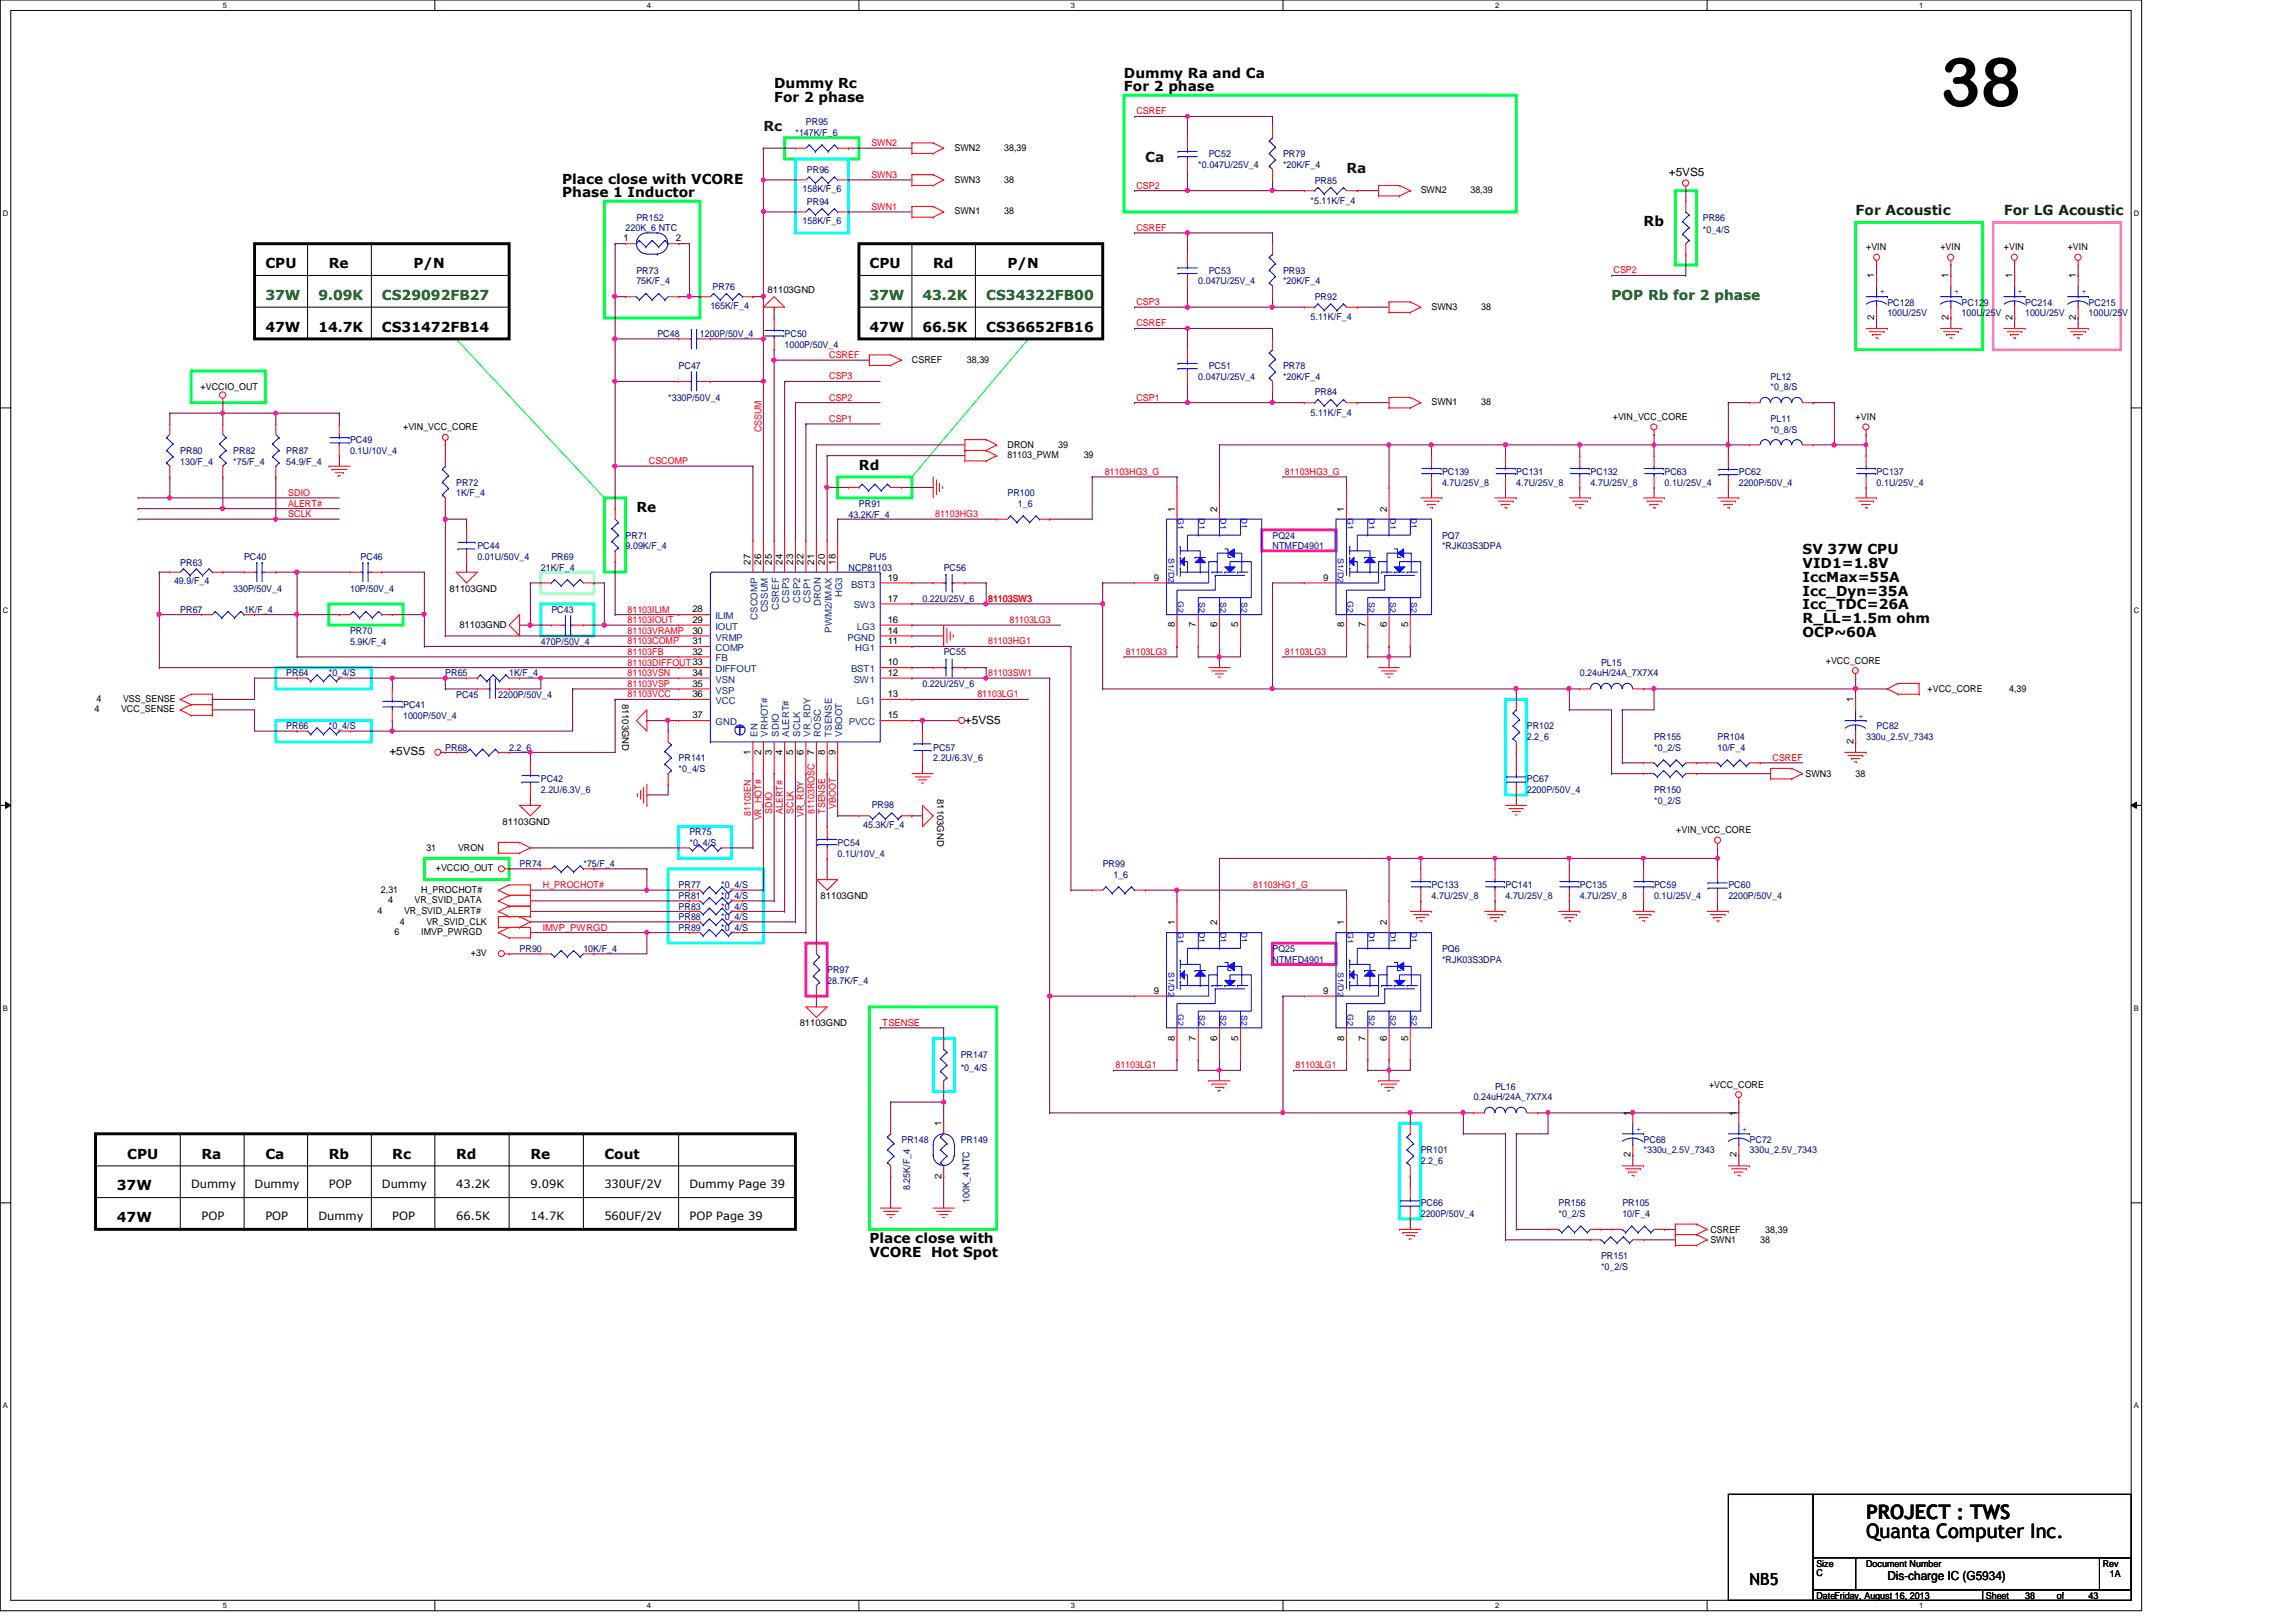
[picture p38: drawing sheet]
<svg xmlns="http://www.w3.org/2000/svg" width="297mm" height="210mm" viewBox="0 0 297 210" stroke-linecap="round" stroke-linejoin="round" font-family="sans-serif">
<defs><g id="words">
<text font-size="8.8" x="251" y="13.8">38</text>
<g font-size="2.6">
<text x="241.4" y="196.6">PROJECT : TWS</text>
<text x="241.4" y="199.1">Quanta Computer Inc.</text>
</g>
<text font-size="2.2" x="226.4" y="205.1">NB5</text>
<g font-size="1.8">
<text x="100.2" y="11.4">Dummy Rc</text>
<text x="145.4" y="10">Dummy Ra and Ca</text>
<text x="145.4" y="11.8">For 2 phase</text>
<text x="100.2" y="13.2">For 2 phase</text>
<text x="72.7" y="23.7">Place close with VCORE</text>
<text x="72.7" y="25.5">Phase 1 Inductor</text>
<text x="212.6" y="29.3">Rb</text>
<text x="34.3" y="34.7">CPU</text>
<text x="42.5" y="34.7">Re</text>
<text x="53.5" y="34.7">P/N</text>
<text x="112.5" y="34.7">CPU</text>
<text x="120.7" y="34.7">Rd</text>
<text x="130.3" y="34.7">P/N</text>
<text x="34.3" y="43">47W</text>
<text x="41.2" y="43">14.7K</text>
<text x="49.4" y="43">CS31472FB14</text>
<text x="112.5" y="43">47W</text>
<text x="119.3" y="43">66.5K</text>
<text x="127.6" y="43">CS36652FB16</text>
<text x="111.1" y="60.8">Rd</text>
<text x="82.3" y="66.3">Re</text>
<text x="233.2" y="71.8">SV 37W CPU</text>
<text x="233.2" y="73.5">VID1=1.8V</text>
<text x="233.2" y="75.3">IccMax=55A</text>
<text x="233.2" y="77.1">Icc_Dyn=35A</text>
<text x="233.2" y="78.9">Icc_TDC=26A</text>
<text x="233.2" y="80.6">R_LL=1.5m ohm</text>
<text x="233.2" y="82.4">OCP~60A</text>
<text x="16.5" y="149.9">CPU</text>
<text x="26.1" y="149.9">Ra</text>
<text x="34.3" y="149.9">Ca</text>
<text x="42.5" y="149.9">Rb</text>
<text x="50.8" y="149.9">Rc</text>
<text x="59" y="149.9">Rd</text>
<text x="68.6" y="149.9">Re</text>
<text x="78.2" y="149.9">Cout</text>
<text x="15.1" y="154.1">37W</text>
<text x="15.1" y="158.2">47W</text>
<text x="112.5" y="160.9">Place close with</text>
<text x="112.5" y="162.7">VCORE Hot Spot</text>
</g>
<g font-size="1.8" fill="#400000">
<text x="98.8" y="16.9">Rc</text>
<text x="148.2" y="21">Ca</text>
<text x="174.2" y="22.4">Ra</text>
</g>
<g font-size="1.8" fill="#004000">
<text x="240.1" y="27.9">For Acoustic</text>
<text x="259.2" y="27.9">For LG Acoustic</text>
</g>
<g font-size="1.8" fill="#008000">
<text x="34.3" y="38.8">37W</text>
<text x="41.2" y="38.8">9.09K</text>
<text x="49.4" y="38.8">CS29092FB27</text>
<text x="112.5" y="38.8">37W</text>
<text x="119.3" y="38.8">43.2K</text>
<text x="127.6" y="38.8">CS34322FB00</text>
<text x="208.5" y="38.8">POP Rb for 2 phase</text>
</g>
<text font-size="1.6" x="244.2" y="204.4">Dis-charge IC (G5934)</text>
<g font-size="1.5">
<text x="215.9" y="22.7">+5VS5</text>
<text x="124.8" y="93.6">+5VS5</text>
<text x="50.4" y="97.7">+5VS5</text>
<text x="24.7" y="153.7">Dummy</text>
<text x="32.9" y="153.7">Dummy</text>
<text x="42.5" y="153.7">POP</text>
<text x="49.4" y="153.7">Dummy</text>
<text x="59" y="153.7">43.2K</text>
<text x="68.6" y="153.7">9.09K</text>
<text x="78.2" y="153.7">330UF/2V</text>
<text x="89.2" y="153.7">Dummy Page 39</text>
<text x="26.1" y="157.8">POP</text>
<text x="34.3" y="157.8">POP</text>
<text x="41.2" y="157.8">Dummy</text>
<text x="50.8" y="157.8">POP</text>
<text x="59" y="157.8">66.5K</text>
<text x="68.6" y="157.8">14.7K</text>
<text x="78.2" y="157.8">560UF/2V</text>
<text x="89.2" y="157.8">POP Page 39</text>
</g>
<g font-size="1.2" fill="#000080">
<text x="102.9" y="17.6">*147K/F_6</text>
<text x="104.3" y="16.2">PR95</text>
<text x="104.4" y="22.4">PR96</text>
<text x="155" y="21.7">*0.047U/25V_4</text>
<text x="156.4" y="20.3">PC52</text>
<text x="166" y="20.3">PR79</text>
<text x="166" y="21.7">*20K/F_4</text>
<text x="170.1" y="23.7">PR85</text>
<text x="80.9" y="29.9">220K_6 NTC</text>
<text x="82.3" y="28.6">PR152</text>
<text x="103.8" y="24.8">158K/F_6</text>
<text x="103.8" y="29">158K/F_6</text>
<text x="104.4" y="26.5">PR94</text>
<text x="169.5" y="26.4">*5.11K/F_4</text>
<text x="220.3" y="28.6">PR86</text>
<text x="82.3" y="35.4">PR73</text>
<text x="156.4" y="35.4">PC53</text>
<text x="166" y="35.4">PR93</text>
<text x="220.3" y="30.2">*0_4/S</text>
<text x="82.3" y="36.8">75K/F_4</text>
<text x="91.9" y="40">165K/F_4</text>
<text x="92.2" y="37.6">PR76</text>
<text x="155" y="36.8">0.047U/25V_4</text>
<text x="166" y="36.8">*20K/F_4</text>
<text x="169.5" y="41.4">5.11K/F_4</text>
<text x="170.1" y="38.9">PR92</text>
<text x="244.2" y="39.5">PC128</text>
<text x="244.2" y="40.9">100U/25V</text>
<text x="253.8" y="39.5">PC129</text>
<text x="253.8" y="40.9">100U/25V</text>
<text x="262" y="39.5">PC214</text>
<text x="262" y="40.9">100U/25V</text>
<text x="270.2" y="39.5">PC215</text>
<text x="270.2" y="40.9">100U/25V</text>
<text x="85" y="43.6">PC48</text>
<text x="87.8" y="47.8">PC47</text>
<text x="90.5" y="43.6">1200P/50V_4</text>
<text x="101.5" y="43.6">PC50</text>
<text x="101.5" y="45">1000P/50V_4</text>
<text x="156.4" y="47.8">PC51</text>
<text x="166" y="47.8">PR78</text>
<text x="86.4" y="51.9">*330P/50V_4</text>
<text x="155" y="49.1">0.047U/25V_4</text>
<text x="166" y="49.1">*20K/F_4</text>
<text x="169.5" y="53.8">5.11K/F_4</text>
<text x="170.1" y="51.2">PR84</text>
<text x="229.1" y="49.1">PL12</text>
<text x="229.1" y="50.5">*0_8/S</text>
<text x="23.3" y="58.7">PR80</text>
<text x="30.2" y="58.7">PR82</text>
<text x="37" y="58.7">PR87</text>
<text x="45.3" y="57.4">PC49</text>
<text x="45.3" y="58.7">0.1U/10V_4</text>
<text x="229.1" y="54.6">PL11</text>
<text x="229.1" y="56">*0_8/S</text>
<text x="23.3" y="60.1">130/F_4</text>
<text x="30.2" y="60.1">*75/F_4</text>
<text x="37" y="60.1">54.9/F_4</text>
<text x="59" y="62.9">PR72</text>
<text x="59" y="64.2">1K/F_4</text>
<text x="111.1" y="65.6">PR91</text>
<text x="130.3" y="64.2">PR100</text>
<text x="131.7" y="65.6">1_6</text>
<text x="186.6" y="61.5">PC139</text>
<text x="186.6" y="62.9">4.7U/25V_8</text>
<text x="196.2" y="61.5">PC131</text>
<text x="196.2" y="62.9">4.7U/25V_8</text>
<text x="205.8" y="61.5">PC132</text>
<text x="205.8" y="62.9">4.7U/25V_8</text>
<text x="215.3" y="61.5">PC63</text>
<text x="215.3" y="62.9">0.1U/25V_4</text>
<text x="225" y="61.5">PC62</text>
<text x="225" y="62.9">2200P/50V_4</text>
<text x="242.8" y="61.5">PC137</text>
<text x="242.8" y="62.9">0.1U/25V_4</text>
<text x="61.8" y="71.1">PC44</text>
<text x="80.9" y="69.7">PR71</text>
<text x="80.9" y="71.1">9.09K/F_4</text>
<text x="109.8" y="67">43.2K/F_4</text>
<text x="164.6" y="69.7">PQ24</text>
<text x="164.6" y="71.1">NTMFD4901</text>
<text x="186.6" y="69.7">PQ7</text>
<text x="186.6" y="71.1">*RJK03S3DPA</text>
<text x="22.5" y="75.6">49.9/F_4</text>
<text x="23.3" y="73.3">PR63</text>
<text x="30.2" y="76.6">330P/50V_4</text>
<text x="31.6" y="72.4">PC40</text>
<text x="45.3" y="76.6">10P/50V_4</text>
<text x="46.6" y="72.4">PC46</text>
<text x="61.8" y="72.4">0.01U/50V_4</text>
<text x="70" y="73.8">21K/F_4</text>
<text x="71.3" y="72.4">PR69</text>
<text x="109.8" y="73.8">NCP81103</text>
<text x="112.5" y="72.4">PU5</text>
<text x="119.3" y="77.9">0.22U/25V_6</text>
<text x="122.1" y="73.8">PC56</text>
<text x="23.3" y="79.3">PR67</text>
<text x="31.6" y="79.3">1K/F_4</text>
<text x="45.3" y="82">PR70</text>
<text x="45.3" y="83.4">5.9K/F_4</text>
<text x="70" y="83.4">470P/50V_4</text>
<text x="71.3" y="79.3">PC43</text>
<text x="37" y="87.5">PR64</text>
<text x="42.5" y="87.5">*0_4/S</text>
<text x="57.6" y="87.5">PR65</text>
<text x="65.9" y="87.5">1K/F_4</text>
<text x="119.3" y="88.9">0.22U/25V_6</text>
<text x="122.1" y="84.8">PC55</text>
<text x="204.4" y="87.5">0.24uH/24A_7X7X4</text>
<text x="207.1" y="86.1">PL15</text>
<text x="37" y="94.4">PR66</text>
<text x="42.5" y="94.4">*0_4/S</text>
<text x="52.2" y="91.7">PC41</text>
<text x="52.2" y="93">1000P/50V_4</text>
<text x="59" y="90.3">PC45</text>
<text x="64.5" y="90.3">2200P/50V_4</text>
<text x="197.5" y="94.4">PR102</text>
<text x="197.5" y="95.8">2.2_6</text>
<text x="214" y="95.8">PR155</text>
<text x="222.2" y="95.8">PR104</text>
<text x="241.4" y="95.8">330u_2.5V_7343</text>
<text x="242.8" y="94.4">PC82</text>
<text x="57.6" y="97.2">PR68</text>
<text x="65.9" y="97.2">2.2_6</text>
<text x="70" y="101.3">PC42</text>
<text x="87.8" y="98.5">PR141</text>
<text x="87.8" y="99.9">*0_4/S</text>
<text x="120.7" y="97.2">PC57</text>
<text x="120.7" y="98.5">2.2U/6.3V_6</text>
<text x="197.5" y="101.3">PC67</text>
<text x="214" y="97.2">*0_2/S</text>
<text x="222.2" y="97.2">10/F_4</text>
<text x="70" y="102.6">2.2U/6.3V_6</text>
<text x="111.7" y="107.1">45.3K/F_4</text>
<text x="112.8" y="104.6">PR98</text>
<text x="197.5" y="102.6">2200P/50V_4</text>
<text x="214" y="102.6">PR150</text>
<text x="214" y="104">*0_2/S</text>
<text x="67.2" y="112.2">PR74</text>
<text x="75.5" y="112.2">*75/F_4</text>
<text x="89.2" y="108.1">PR75</text>
<text x="89.2" y="109.5">*0_4/S</text>
<text x="108.4" y="109.5">PC54</text>
<text x="108.4" y="110.9">0.1U/10V_4</text>
<text x="142.7" y="112.2">PR99</text>
<text x="144.1" y="113.6">1_6</text>
<text x="87.8" y="117.7">PR83</text>
<text x="87.8" y="115">PR77</text>
<text x="87.8" y="116.3">PR81</text>
<text x="87.8" y="119.1">PR88</text>
<text x="93.3" y="117.7">*0_4/S</text>
<text x="93.3" y="115">*0_4/S</text>
<text x="93.3" y="116.3">*0_4/S</text>
<text x="93.3" y="119.1">*0_4/S</text>
<text x="185.2" y="115">PC133</text>
<text x="185.2" y="116.3">4.7U/25V_8</text>
<text x="194.8" y="115">PC141</text>
<text x="194.8" y="116.3">4.7U/25V_8</text>
<text x="204.4" y="115">PC135</text>
<text x="204.4" y="116.3">4.7U/25V_8</text>
<text x="214" y="115">PC59</text>
<text x="214" y="116.3">0.1U/25V_4</text>
<text x="223.6" y="115">PC60</text>
<text x="223.6" y="116.3">2200P/50V_4</text>
<text x="67.2" y="123.2">PR90</text>
<text x="75.5" y="123.2">10K/F_4</text>
<text x="87.8" y="120.4">PR89</text>
<text x="93.3" y="120.4">*0_4/S</text>
<text x="107" y="125.9">PR97</text>
<text x="164.6" y="123.2">PQ25</text>
<text x="164.6" y="124.6">NTMFD4901</text>
<text x="186.6" y="123.2">PQ6</text>
<text x="186.6" y="124.6">*RJK03S3DPA</text>
<text x="107" y="127.3">28.7K/F_4</text>
<text x="124.3" y="136.9">PR147</text>
<text x="124.3" y="138.6">*0_4/S</text>
<text x="190.7" y="142.4">0.24uH/24A_7X7X4</text>
<text x="193.4" y="141">PL16</text>
<text x="116.6" y="147.9">PR148</text>
<text x="124.3" y="147.9">PR149</text>
<text x="183.8" y="149.3">PR101</text>
<text x="212.6" y="147.9">PC68</text>
<text x="212.6" y="149.3">*330u_2.5V_7343</text>
<text x="226.4" y="147.9">PC72</text>
<text x="226.4" y="149.3">330u_2.5V_7343</text>
<text x="117.8" y="154" transform="rotate(-90 117.8 154)">8.25K/F_4</text>
<text x="125.4" y="155.7" transform="rotate(-90 125.4 155.7)">100K_4 NTC</text>
<text x="183.8" y="150.6">2.2_6</text>
<text x="183.8" y="156.1">PC66</text>
<text x="183.8" y="157.5">2200P/50V_4</text>
<text x="201.6" y="156.1">PR156</text>
<text x="201.6" y="157.5">*0_2/S</text>
<text x="209.9" y="156.1">PR105</text>
<text x="209.9" y="157.5">10/F_4</text>
<text x="207.1" y="163">PR151</text>
<text x="207.1" y="164.3">*0_2/S</text>
</g>
<g font-size="1.2" fill="#f00">
<text x="147" y="14.8">CSREF</text>
<text x="112.7" y="18.9">SWN2</text>
<text x="112.7" y="23">SWN3</text>
<text x="112.7" y="27.2">SWN1</text>
<text x="147" y="24.4">CSP2</text>
<text x="147" y="29.9">CSREF</text>
<text x="208.7" y="35.4">CSP2</text>
<text x="147" y="39.5">CSP3</text>
<text x="107.3" y="46.4">CSREF</text>
<text x="147" y="42.2">CSREF</text>
<text x="107.3" y="49.1">CSP3</text>
<text x="107.3" y="51.9">CSP2</text>
<text x="147" y="51.9">CSP1</text>
<text x="98.5" y="56" transform="rotate(-90 98.5 56)">CSSUM</text>
<text x="107.3" y="54.6">CSP1</text>
<text x="37.3" y="65.6">ALERT#</text>
<text x="37.3" y="64.2">SDIO</text>
<text x="83.9" y="60.1">CSCOMP</text>
<text x="142.9" y="61.5">81103HG3_G</text>
<text x="166.2" y="61.5">81103HG3_G</text>
<text x="37.3" y="66.9">SCLK</text>
<text x="121" y="66.9">81103HG3</text>
<text x="127.8" y="77.9">81103SW3</text>
<text x="81.2" y="83.4">81103COMP</text>
<text x="81.2" y="82">81103VRAMP</text>
<text x="81.2" y="80.6">81103IOUT</text>
<text x="81.2" y="79.3">81103ILIM</text>
<text x="127.8" y="83.4">81103HG1</text>
<text x="130.6" y="80.6">81103LG3</text>
<text x="81.2" y="88.9">81103VSP</text>
<text x="81.2" y="84.8">81103FB</text>
<text x="81.2" y="86.1">81103DIFFOUT33</text>
<text x="81.2" y="87.5">81103VSN</text>
<text x="127.8" y="87.5">81103SW1</text>
<text x="145.7" y="84.8">81103LG3</text>
<text x="166.2" y="84.8">81103LG3</text>
<text x="81.2" y="90.3">81103VCC</text>
<text x="126.4" y="90.3">81103LG1</text>
<text x="229.3" y="98.5">CSREF</text>
<text x="97.2" y="105.6" transform="rotate(-90 97.2 105.6)">81103EN</text>
<text x="98.5" y="106.2" transform="rotate(-90 98.5 106.2)">VR_HOT#</text>
<text x="99.9" y="105.3" transform="rotate(-90 99.9 105.3)">SDIO</text>
<text x="101.3" y="105.3" transform="rotate(-90 101.3 105.3)">ALERT#</text>
<text x="102.7" y="105.3" transform="rotate(-90 102.7 105.3)">SCLK</text>
<text x="104" y="105.7" transform="rotate(-90 104 105.7)">VR_RDY</text>
<text x="105.4" y="105.3" transform="rotate(-90 105.4 105.3)">81103ROSC</text>
<text x="106.8" y="105.3" transform="rotate(-90 106.8 105.3)">TSENSE</text>
<text x="108.1" y="104.6" transform="rotate(-90 108.1 104.6)">VBOOT</text>
<text x="70.2" y="114.9">H_PROCHOT#</text>
<text x="162.1" y="114.9">81103HG1_G</text>
<text x="70.2" y="120.4">IMVP_PWRGD</text>
<text x="114.1" y="132.8">TSENSE</text>
<text x="144.3" y="138.3">81103LG1</text>
<text x="167.6" y="138.3">81103LG1</text>
</g>
<g font-size="1.2">
<text x="123.5" y="19.5">SWN2</text>
<text x="123.5" y="23.6">SWN3</text>
<text x="129.9" y="19.5">38,39</text>
<text x="129.9" y="23.6">38</text>
<text x="123.5" y="27.7">SWN1</text>
<text x="129.9" y="27.7">38</text>
<text x="183.8" y="25">SWN2</text>
<text x="190.2" y="25">38,39</text>
<text x="80.7" y="31.2">1</text>
<text x="87.4" y="31.2">2</text>
<text x="241.4" y="32.4">+VIN</text>
<text x="251" y="32.4">+VIN</text>
<text x="259.2" y="32.4">+VIN</text>
<text x="267.5" y="32.4">+VIN</text>
<text x="99.3" y="37.9">81103GND</text>
<text x="185.2" y="40.1">SWN3</text>
<text x="191.6" y="40.1">38</text>
<text x="242.5" y="41.4" transform="rotate(-90 242.5 41.4)">2</text>
<text x="242.5" y="36" transform="rotate(-90 242.5 36)">1</text>
<text x="252.1" y="41.4" transform="rotate(-90 252.1 41.4)">2</text>
<text x="252.1" y="36" transform="rotate(-90 252.1 36)">1</text>
<text x="260.3" y="41.4" transform="rotate(-90 260.3 41.4)">2</text>
<text x="260.3" y="36" transform="rotate(-90 260.3 36)">1</text>
<text x="268.6" y="41.4" transform="rotate(-90 268.6 41.4)">2</text>
<text x="268.6" y="36" transform="rotate(-90 268.6 36)">1</text>
<text x="118" y="46.9">CSREF</text>
<text x="125.1" y="46.9">38,39</text>
<text x="25.9" y="50.5">+VCCIO_OUT</text>
<text x="185.2" y="52.4">SWN1</text>
<text x="191.6" y="52.4">38</text>
<text x="52.2" y="55.7">+VIN_VCC_CORE</text>
<text x="130.3" y="57.9">DRON</text>
<text x="130.3" y="59.3">81103_PWM</text>
<text x="136.9" y="57.9">39</text>
<text x="140.2" y="59.3">39</text>
<text x="208.7" y="54.4">+VIN_VCC_CORE</text>
<text x="240.1" y="54.4">+VIN</text>
<text x="152" y="66.2" transform="rotate(-90 152 66.2)">1</text>
<text x="157.5" y="66.2" transform="rotate(-90 157.5 66.2)">2</text>
<text x="173.9" y="66.2" transform="rotate(-90 173.9 66.2)">1</text>
<text x="179.4" y="66.2" transform="rotate(-90 179.4 66.2)">2</text>
<text x="58.2" y="76.6">81103GND</text>
<text x="97.1" y="73.1" transform="rotate(-90 97.1 73.1)">27</text>
<text x="98.5" y="73.1" transform="rotate(-90 98.5 73.1)">26</text>
<text x="99.9" y="73.1" transform="rotate(-90 99.9 73.1)">25</text>
<text x="101.2" y="73.1" transform="rotate(-90 101.2 73.1)">24</text>
<text x="102.6" y="73.1" transform="rotate(-90 102.6 73.1)">23</text>
<text x="104" y="73.1" transform="rotate(-90 104 73.1)">22</text>
<text x="105.3" y="73.1" transform="rotate(-90 105.3 73.1)">21</text>
<text x="106.7" y="73.1" transform="rotate(-90 106.7 73.1)">20</text>
<text x="108.1" y="73.1" transform="rotate(-90 108.1 73.1)">18</text>
<text x="114.8" y="75.1">19</text>
<text x="114.8" y="77.9">17</text>
<text x="149.3" y="75.1">9</text>
<text x="171.2" y="75.1">9</text>
<text x="59.4" y="81.2">81103GND</text>
<text x="89.6" y="83.4">31</text>
<text x="89.6" y="82">30</text>
<text x="89.6" y="80.6">29</text>
<text x="89.6" y="79.2">28</text>
<text x="114.8" y="80.6">16</text>
<text x="114.8" y="82">14</text>
<text x="114.8" y="83.4">11</text>
<text x="152" y="81.2" transform="rotate(-90 152 81.2)">8</text>
<text x="154.7" y="81.2" transform="rotate(-90 154.7 81.2)">7</text>
<text x="157.5" y="81.2" transform="rotate(-90 157.5 81.2)">6</text>
<text x="160.2" y="81.2" transform="rotate(-90 160.2 81.2)">5</text>
<text x="173.9" y="81.2" transform="rotate(-90 173.9 81.2)">8</text>
<text x="176.7" y="81.2" transform="rotate(-90 176.7 81.2)">7</text>
<text x="179.4" y="81.2" transform="rotate(-90 179.4 81.2)">6</text>
<text x="182.2" y="81.2" transform="rotate(-90 182.2 81.2)">5</text>
<text x="89.6" y="88.9">35</text>
<text x="89.6" y="84.7">32</text>
<text x="89.6" y="87.5">34</text>
<text x="114.8" y="87.5">12</text>
<text x="114.8" y="86.1">10</text>
<text x="236.2" y="85.9">+VCC_CORE</text>
<text x="249.4" y="89.6">+VCC_CORE</text>
<text x="259.9" y="89.6">4,39</text>
<text x="12.2" y="92.2">4</text>
<text x="12.5" y="90.8">4</text>
<text x="15.7" y="92.2">VCC_SENSE</text>
<text x="15.9" y="90.8">VSS_SENSE</text>
<text x="80.5" y="91.1" transform="rotate(90 80.5 91.1)">81103GND</text>
<text x="89.6" y="90.2">36</text>
<text x="89.6" y="93">37</text>
<text x="114.8" y="93">15</text>
<text x="114.8" y="90.2">13</text>
<text x="239.8" y="90.9" transform="rotate(-90 239.8 90.9)">1</text>
<text x="97.1" y="97.7" transform="rotate(-90 97.1 97.7)">1</text>
<text x="98.5" y="97.7" transform="rotate(-90 98.5 97.7)">2</text>
<text x="99.9" y="97.7" transform="rotate(-90 99.9 97.7)">3</text>
<text x="101.2" y="97.7" transform="rotate(-90 101.2 97.7)">4</text>
<text x="102.6" y="97.7" transform="rotate(-90 102.6 97.7)">5</text>
<text x="104" y="97.7" transform="rotate(-90 104 97.7)">6</text>
<text x="105.3" y="97.7" transform="rotate(-90 105.3 97.7)">7</text>
<text x="106.7" y="97.7" transform="rotate(-90 106.7 97.7)">8</text>
<text x="108.1" y="97.7" transform="rotate(-90 108.1 97.7)">9</text>
<text x="233.6" y="100.6">SWN3</text>
<text x="239.8" y="96.3" transform="rotate(-90 239.8 96.3)">2</text>
<text x="240.1" y="100.6">38</text>
<text x="65" y="106.7">81103GND</text>
<text x="121.2" y="103.4" transform="rotate(90 121.2 103.4)">81103GND</text>
<text x="216.9" y="107.8">+VIN_VCC_CORE</text>
<text x="55.2" y="110.2">31</text>
<text x="56.4" y="112.8">+VCCIO_OUT</text>
<text x="59.3" y="110.2">VRON</text>
<text x="48.8" y="118.3">4</text>
<text x="49.3" y="115.5">2,31</text>
<text x="50.2" y="116.9">4</text>
<text x="51.7" y="119.8">4</text>
<text x="52.3" y="118.3">VR_SVID_ALERT#</text>
<text x="53.6" y="116.9">VR_SVID_DATA</text>
<text x="54.5" y="115.5">H_PROCHOT#</text>
<text x="55.2" y="119.8">VR_SVID_CLK</text>
<text x="106.2" y="116.3">81103GND</text>
<text x="152" y="119.7" transform="rotate(-90 152 119.7)">1</text>
<text x="157.5" y="119.7" transform="rotate(-90 157.5 119.7)">2</text>
<text x="173.9" y="119.7" transform="rotate(-90 173.9 119.7)">1</text>
<text x="179.4" y="119.7" transform="rotate(-90 179.4 119.7)">2</text>
<text x="51.1" y="121">6</text>
<text x="54.5" y="121">IMVP_PWRGD</text>
<text x="60.9" y="123.7">+3V</text>
<text x="149.3" y="128.6">9</text>
<text x="171.2" y="128.6">9</text>
<text x="103.5" y="132.8">81103GND</text>
<text x="152" y="134.7" transform="rotate(-90 152 134.7)">8</text>
<text x="154.7" y="134.7" transform="rotate(-90 154.7 134.7)">7</text>
<text x="157.5" y="134.7" transform="rotate(-90 157.5 134.7)">6</text>
<text x="160.2" y="134.7" transform="rotate(-90 160.2 134.7)">5</text>
<text x="173.9" y="134.7" transform="rotate(-90 173.9 134.7)">8</text>
<text x="176.7" y="134.7" transform="rotate(-90 176.7 134.7)">7</text>
<text x="179.4" y="134.7" transform="rotate(-90 179.4 134.7)">6</text>
<text x="182.2" y="134.7" transform="rotate(-90 182.2 134.7)">5</text>
<text x="221.1" y="140.8">+VCC_CORE</text>
<text x="121.8" y="145.8" transform="rotate(-90 121.8 145.8)">1</text>
<text x="210.9" y="149.8" transform="rotate(-90 210.9 149.8)">2</text>
<text x="210.9" y="144.4" transform="rotate(-90 210.9 144.4)">1</text>
<text x="224.7" y="149.8" transform="rotate(-90 224.7 149.8)">2</text>
<text x="224.7" y="144.4" transform="rotate(-90 224.7 144.4)">1</text>
<text x="121.8" y="152.5" transform="rotate(-90 121.8 152.5)">2</text>
<text x="221.3" y="160.9">SWN1</text>
<text x="221.3" y="159.6">CSREF</text>
<text x="227.7" y="160.9">38</text>
<text x="228.4" y="159.6">38,39</text>
<text x="235" y="202.7">Size</text>
<text x="241.4" y="202.7">Document Number</text>
<text x="272" y="202.7">Rev</text>
<text x="235" y="206.9">Date:Friday, August 16, 2013</text>
<text x="235" y="204">C</text>
<text x="256.9" y="206.9">Sheet</text>
<text x="262" y="206.9">38</text>
<text x="266.1" y="206.9">of</text>
<text x="270.2" y="206.9">43</text>
<text x="273" y="204.1">1A</text>
</g>
<g font-size="1.2" fill="#00f">
<text x="243.2" y="38">+</text>
<text x="252.8" y="38">+</text>
<text x="261" y="38">+</text>
<text x="269.3" y="38">+</text>
<text x="240.5" y="93">+</text>
<text x="211.7" y="146.5">+</text>
<text x="225.4" y="146.5">+</text>
</g>
<g font-size="1.2" fill="#004080">
<text x="102.1" y="78" transform="rotate(-90 102.1 78)">CSP3</text>
<text x="103.5" y="78" transform="rotate(-90 103.5 78)">CSP2</text>
<text x="104.9" y="78" transform="rotate(-90 104.9 78)">CSP1</text>
<text x="109" y="77.3" transform="rotate(-90 109 77.3)">HG3</text>
<text x="110.1" y="76">BST3</text>
<text x="92.6" y="82.9">VRMP</text>
<text x="92.6" y="81.5">IOUT</text>
<text x="92.6" y="80.1">ILIM</text>
<text x="98" y="80.2" transform="rotate(-90 98 80.2)">CSCOMP</text>
<text x="99.4" y="79.2" transform="rotate(-90 99.4 79.2)">CSSUM</text>
<text x="100.8" y="79" transform="rotate(-90 100.8 79)">CSREF</text>
<text x="106.2" y="78.4" transform="rotate(-90 106.2 78.4)">DRON</text>
<text x="107.6" y="81.9" transform="rotate(-90 107.6 81.9)">PWM2/IMAX</text>
<text x="109.6" y="82.9">PGND</text>
<text x="110.4" y="78.7">SW3</text>
<text x="110.9" y="81.5">LG3</text>
<text x="92.6" y="84.2">COMP</text>
<text x="92.6" y="89.7">VSP</text>
<text x="92.6" y="85.6">FB</text>
<text x="92.6" y="87">DIFFOUT</text>
<text x="92.6" y="88.3">VSN</text>
<text x="110.1" y="87">BST1</text>
<text x="110.4" y="88.3">SW1</text>
<text x="110.7" y="84.2">HG1</text>
<text x="92.6" y="91.1">VCC</text>
<text x="92.6" y="93.9">GND</text>
<text x="98" y="95.3" transform="rotate(-90 98 95.3)">EN</text>
<text x="99.4" y="95.3" transform="rotate(-90 99.4 95.3)">VRHOT#</text>
<text x="100.8" y="95.3" transform="rotate(-90 100.8 95.3)">SDIO</text>
<text x="102.1" y="95.3" transform="rotate(-90 102.1 95.3)">ALERT#</text>
<text x="103.5" y="95.3" transform="rotate(-90 103.5 95.3)">SCLK</text>
<text x="104.9" y="95.3" transform="rotate(-90 104.9 95.3)">VR_RDY</text>
<text x="106.2" y="95.3" transform="rotate(-90 106.2 95.3)">ROSC</text>
<text x="107.6" y="95.3" transform="rotate(-90 107.6 95.3)">TSENSE</text>
<text x="109" y="95.3" transform="rotate(-90 109 95.3)">VBOOT</text>
<text x="109.8" y="93.9">PVCC</text>
<text x="110.9" y="91.1">LG1</text>
</g>
<g font-size="1.1" fill="#00f">
<text x="152.4" y="67.1" transform="rotate(90 152.4 67.1)">G1</text>
<text x="155.1" y="67.1" transform="rotate(90 155.1 67.1)">D1</text>
<text x="157.9" y="67.1" transform="rotate(90 157.9 67.1)">D1</text>
<text x="160.6" y="67.1" transform="rotate(90 160.6 67.1)">D1</text>
<text x="174.3" y="67.1" transform="rotate(90 174.3 67.1)">G1</text>
<text x="177.1" y="67.1" transform="rotate(90 177.1 67.1)">D1</text>
<text x="179.8" y="67.1" transform="rotate(90 179.8 67.1)">D1</text>
<text x="182.6" y="67.1" transform="rotate(90 182.6 67.1)">D1</text>
<text x="151.2" y="72.3" transform="rotate(90 151.2 72.3)">S1/D2</text>
<text x="152.4" y="77.8" transform="rotate(90 152.4 77.8)">G2</text>
<text x="155.1" y="77.9" transform="rotate(90 155.1 77.9)">S2</text>
<text x="157.9" y="77.9" transform="rotate(90 157.9 77.9)">S2</text>
<text x="160.6" y="77.9" transform="rotate(90 160.6 77.9)">S2</text>
<text x="173.1" y="72.3" transform="rotate(90 173.1 72.3)">S1/D2</text>
<text x="174.3" y="77.8" transform="rotate(90 174.3 77.8)">G2</text>
<text x="177.1" y="77.9" transform="rotate(90 177.1 77.9)">S2</text>
<text x="179.8" y="77.9" transform="rotate(90 179.8 77.9)">S2</text>
<text x="182.6" y="77.9" transform="rotate(90 182.6 77.9)">S2</text>
<text x="151.2" y="125.8" transform="rotate(90 151.2 125.8)">S1/D2</text>
<text x="152.4" y="120.6" transform="rotate(90 152.4 120.6)">G1</text>
<text x="155.1" y="120.6" transform="rotate(90 155.1 120.6)">D1</text>
<text x="157.9" y="120.6" transform="rotate(90 157.9 120.6)">D1</text>
<text x="160.6" y="120.6" transform="rotate(90 160.6 120.6)">D1</text>
<text x="173.1" y="125.8" transform="rotate(90 173.1 125.8)">S1/D2</text>
<text x="174.3" y="120.6" transform="rotate(90 174.3 120.6)">G1</text>
<text x="177.1" y="120.6" transform="rotate(90 177.1 120.6)">D1</text>
<text x="179.8" y="120.6" transform="rotate(90 179.8 120.6)">D1</text>
<text x="182.6" y="120.6" transform="rotate(90 182.6 120.6)">D1</text>
<text x="152.4" y="131.2" transform="rotate(90 152.4 131.2)">G2</text>
<text x="155.1" y="131.4" transform="rotate(90 155.1 131.4)">S2</text>
<text x="157.9" y="131.4" transform="rotate(90 157.9 131.4)">S2</text>
<text x="160.6" y="131.4" transform="rotate(90 160.6 131.4)">S2</text>
<text x="174.3" y="131.2" transform="rotate(90 174.3 131.2)">G2</text>
<text x="177.1" y="131.4" transform="rotate(90 177.1 131.4)">S2</text>
<text x="179.8" y="131.4" transform="rotate(90 179.8 131.4)">S2</text>
<text x="182.6" y="131.4" transform="rotate(90 182.6 131.4)">S2</text>
</g>
<g font-size="1">
<text x="28.8" y="1">5</text>
<text x="83.7" y="1">4</text>
<text x="138.6" y="1">3</text>
<text x="193.4" y="1">2</text>
<text x="248.3" y="1">1</text>
<text x=".4" y="27.9">D</text>
<text x="276.1" y="27.9">D</text>
<text x=".4" y="79.4">C</text>
<text x="276.1" y="79.4">C</text>
<text x=".4" y="130.8">B</text>
<text x="276.1" y="130.8">B</text>
<text x=".4" y="182.2">A</text>
<text x="276.1" y="182.2">A</text>
<text x="28.8" y="208.1">5</text>
<text x="83.7" y="208.1">4</text>
<text x="138.6" y="208.1">3</text>
<text x="193.4" y="208.1">2</text>
<text x="248.3" y="208.1">1</text>
</g>
</g></defs>
<path d="M0 0h277.1v208.4h-277.1zM1.4 1.4h274.3v205.7h-274.3z" fill="none" stroke="#000" stroke-width=".13"/>
<g fill="#fff">
<path d="M28.8 .1h.6v1.1h-.6z"/>
<path d="M28.8 207.2h.6v1.1h-.6z"/>
</g>
<path d="M56.3 0v1.4M56.3 207.1v1.3" fill="none" stroke="#000" stroke-width=".13"/>
<g fill="#fff">
<path d="M83.7 .1h.5v1.1h-.5z"/>
<path d="M83.7 207.2h.5v1.1h-.5z"/>
</g>
<path d="M111.1 0v1.4M111.1 207.1v1.3" fill="none" stroke="#000" stroke-width=".13"/>
<g fill="#fff">
<path d="M138.6 .1h.5v1.1h-.5z"/>
<path d="M138.6 207.2h.5v1.1h-.5z"/>
</g>
<path d="M166 0v1.4M166 207.1v1.3" fill="none" stroke="#000" stroke-width=".13"/>
<g fill="#fff">
<path d="M193.4 .1h.6v1.1h-.6z"/>
<path d="M193.4 207.2h.6v1.1h-.6z"/>
</g>
<path d="M220.8 0v1.4M220.8 207.1v1.3" fill="none" stroke="#000" stroke-width=".13"/>
<g fill="#fff">
<path d="M248.3 .1h.5v1.1h-.5z"/>
<path d="M248.3 207.2h.5v1.1h-.5z"/>
<path d="M.4 27.1h.7v1.1h-.7z"/>
<path d="M276.1 27.1h.7v1.1h-.7z"/>
<path d="M.4 78.5h.7v1.1h-.7z"/>
<path d="M276.1 78.5h.7v1.1h-.7z"/>
</g>
<path d="M0 52.8h1.4M275.7 52.8h1.4" fill="none" stroke="#000" stroke-width=".13"/>
<g fill="#fff">
<path d="M.4 129.9h.6v1.1h-.6z"/>
<path d="M276.1 129.9h.6v1.1h-.6z"/>
</g>
<path d="M0 104.2h1.4M.7 103.8l.7 .4-.7 .4zM275.7 104.2l.7-.4v.8zM275.7 104.2h1.4" fill="none" stroke="#000" stroke-width=".13"/>
<path d="M.7 103.8l.7 .4-.7 .4zM275.7 104.2l.7-.4v.8z" fill="#000"/>
<g fill="#fff">
<path d="M.4 181.4h.6v1.1h-.6z"/>
<path d="M276.1 181.4h.6v1.1h-.6z"/>
</g>
<g fill="none" stroke="#000" stroke-width=".13">
<path d="M32.9 35.6h33M32.9 39.8h33M39.8 31.5v12.4M48 31.5v12.4M65.9 35.6h.1M65.9 39.8h.1M111.1 35.6h31.6M111.1 39.8h31.6M118 31.5v12.4M126.2 31.5v12.4M142.7 35.6h.1M142.7 39.8h.1"/>
<path d="M39.8 43.9h.1M48 43.9h.1M118 43.9h.1M126.2 43.9h.1M0 155.7h1.4M12.4 150.9h90.5M12.4 155h90.5M23.3 159.1h.1M23.3 146.7v12.4M31.6 159.1h.1M31.6 146.7v12.4M39.8 159.1h.1"/>
<path d="M39.8 146.7v12.4M48 159.1h.1M48 146.7v12.4M56.3 159.1h.1M56.3 146.7v12.4M65.9 159.1h.1M65.9 146.7v12.4M75.5 159.1h.1M75.5 146.7v12.4M87.8 159.1h.1M87.8 146.7v12.4M102.9 150.9h.1"/>
<path d="M102.9 155h.1M275.7 155.7h1.4"/>
</g>
<path d="M101.5 17.8h9.6v2.8h-9.6zM145.4 12.3h50.8v15.1h-50.8zM78.2 26h12.3v15.1h-12.3zM216.7 24.7h2.8v9.6h-2.8zM240.1 28.8h16.4v16.5h-16.4zM24.7 48h9.6v4.1h-9.6zM42.5 78.1h9.7v2.8h-9.7zM78.2 64.4h2.7v9.6h-2.7zM108.4 61.7h9.6v2.7h-9.6zM54.9 111.1h11v2.7h-11zM112.5 130.3h16.4v28.8h-16.4z" fill="none" stroke="#00ff40" stroke-width=".38"/>
<path d="M59 43.9l19.2 20.5M133.1 43.9l-15.1 17.8M78.2 64.4h.1M118 61.7h.1" fill="none" stroke="#0f0" stroke-width=".13"/>
<path d="M32.9 31.5h33v12.4h-33zM111.1 31.5h31.6v12.4h-31.6zM12.4 146.7h90.5v12.4h-90.5z" fill="none" stroke="#000" stroke-width=".38"/>
<path d="M70 74h6.8v2.8h-6.8z" fill="none" stroke="#80ffff" stroke-width=".38"/>
<path d="M163.2 68.6h9.6v2.7h-9.6zM104.3 122h2.7v6.9h-2.7zM164.6 122h8.2v2.8h-8.2z" fill="none" stroke="#f0f" stroke-width=".38"/>
<path d="M102.9 20.6h6.9v9.5h-6.9zM70 78.1h6.8v4.2h-6.8zM35.7 93.3h12.3v2.7h-12.3zM35.7 86.4h12.3v2.8h-12.3zM194.8 90.5h2.7v12.4h-2.7zM86.4 112.4h12.4v9.6h-12.4zM87.8 107h6.9v4.1h-6.9zM120.7 134.4h2.8v6.9h-2.8zM181.1 145.4h2.7v12.3h-2.7z" fill="none" stroke="#0ff" stroke-width=".38"/>
<path d="M257.9 28.8h16.5v16.5h-16.5z" fill="none" stroke="#ff80ff" stroke-width=".38"/>
<g fill="none" stroke="#800040" stroke-width=".13">
<path d="M107 59h.1M107 59h17.8M20.6 79.5h.1M20.6 79.5v6.9M20.6 79.5h5.5M38.4 74h.1M38.4 74h6.9M49.4 74h.1M49.4 74h5.5M54.9 74h.1M54.9 74v5.5M107 63.1h.1"/>
<path d="M107 63.1h2.8M116.6 63.1h.1M116.6 63.1h4.1M118 75.4h.1M118 75.4h2.7M124.8 75.4h.1M124.8 75.4h2.8M127.6 75.4h.1M127.6 75.4v2.7M74.1 89.2h.1M74.1 89.2h13.7M74.1 89.2v5.4"/>
<path d="M118 90.5h.1M118 83.7h.1M118 90.5h15.1M118 83.7h20.6M124.8 86.4h.1M124.8 86.4h2.8M127.6 87.8h.1M127.6 86.4h.1M127.6 87.8h8.2M127.6 86.4v1.4M107 100.1h.1M107 100.1v6.9"/>
<path d="M113.9 133h.1M113.9 133h8.2M115.2 152.2h.1M115.2 142.6h.1M115.2 142.6v2.8M115.2 152.2v4.1M115.2 142.6h6.9"/>
</g>
<circle cx="54.9" cy="79.5" r=".26" fill="#f0f"/>
<circle cx="54.9" cy="79.5" r=".26" fill="none" stroke="#f0f" stroke-width=".13"/>
<path d="M38.4 79.5h.1M38.4 79.5h5.5M50.8 79.5h.1M50.8 79.5h4.1M27.5 90.5h.1M27.5 91.9h.1M27.5 90.5h5.4M27.5 91.9h5.4M122.1 152.2h.1M122.1 142.6h.1M122.1 142.6v2.8M122.1 152.2v4.1" fill="none" stroke="#800040" stroke-width=".13"/>
<circle cx="122.1" cy="142.6" r=".26" fill="#f0f"/>
<circle cx="122.1" cy="142.6" r=".26" fill="none" stroke="#f0f" stroke-width=".13"/>
<path d="M50.8 94.6h.1M50.8 94.6h23.3" fill="none" stroke="#800040" stroke-width=".13"/>
<circle cx="50.8" cy="94.6" r=".26" fill="#f0f"/>
<circle cx="50.8" cy="94.6" r=".26" fill="none" stroke="#f0f" stroke-width=".13"/>
<g fill="none" stroke="#800040" stroke-width=".13">
<path d="M28.8 74h.1M28.8 74h2.8M32.9 79.5h.1M32.9 79.5h5.5M38.4 79.5h.1M38.4 79.5v5.5M54.9 79.5h.1M54.9 79.5v4.2M20.6 86.4h.1M20.6 86.4h67.2M38.4 85h.1M38.4 85h49.4"/>
<path d="M54.9 83.7h.1M54.9 83.7h32.9M57.6 97.4h.1M57.6 97.4h1.4M79.6 90.5h.1M79.6 90.5v6.9M79.6 90.5h8.2M68.6 102.9h.1M68.6 102.9v1.3"/>
</g>
<circle cx="38.4" cy="79.5" r=".26" fill="#f0f"/>
<circle cx="38.4" cy="79.5" r=".26" fill="none" stroke="#f0f" stroke-width=".13"/>
<path d="M38.4 74h.1M38.4 74v5.5" fill="none" stroke="#800040" stroke-width=".13"/>
<circle cx="38.4" cy="74" r=".26" fill="#f0f"/>
<circle cx="38.4" cy="74" r=".26" fill="none" stroke="#f0f" stroke-width=".13"/>
<path d="M20.6 74h.1M20.6 74v5.5M35.7 74h.1M35.7 74h2.7" fill="none" stroke="#800040" stroke-width=".13"/>
<circle cx="20.6" cy="79.5" r=".26" fill="#f0f"/>
<circle cx="20.6" cy="79.5" r=".26" fill="none" stroke="#f0f" stroke-width=".13"/>
<path d="M20.6 74h.1M20.6 74h1.4M57.6 67.2h.1M57.6 67.2v15.1M57.6 82.3h.1M57.6 82.3h30.2" fill="none" stroke="#800040" stroke-width=".13"/>
<circle cx="57.6" cy="67.2" r=".26" fill="#f0f"/>
<circle cx="57.6" cy="67.2" r=".26" fill="none" stroke="#f0f" stroke-width=".13"/>
<path d="M57.6 57.6h.1M57.6 57.6v1.4M78.2 75.4h.1M78.2 75.4v5.5M78.2 80.9h.1M78.2 80.9h9.6" fill="none" stroke="#800040" stroke-width=".13"/>
<circle cx="78.2" cy="80.9" r=".26" fill="#f0f"/>
<circle cx="78.2" cy="80.9" r=".26" fill="none" stroke="#f0f" stroke-width=".13"/>
<path d="M76.8 75.4h.1M76.8 75.4h1.4M70 87.8h.1M70 87.8h17.8" fill="none" stroke="#800040" stroke-width=".13"/>
<path d="M69.8 87.6l.1-.1 .2 .1v.3l-.2 .1-.1-.1z" fill-rule="evenodd" fill="#f0f"/>
<path d="M69.8 87.6l.1-.1 .2 .1v.3l-.2 .1-.1-.1z" fill="none" stroke="#f0f" stroke-width=".13"/>
<path d="M50.8 87.8h.1M50.8 87.8h9.6M57.6 87.8h.1M57.6 89.2h.1M57.6 89.2h4.2M57.6 87.8v1.4M65.9 89.2h.1M70 87.8h.1M70 87.8v1.4h-4.1" fill="none" stroke="#800040" stroke-width=".13"/>
<circle cx="57.6" cy="87.8" r=".26" fill="#f0f"/>
<circle cx="57.6" cy="87.8" r=".26" fill="none" stroke="#f0f" stroke-width=".13"/>
<circle cx="50.8" cy="87.8" r=".26" fill="#f0f"/>
<circle cx="50.8" cy="87.8" r=".26" fill="none" stroke="#f0f" stroke-width=".13"/>
<path d="M79.6 43.9h.1M79.6 49.4h.1M79.6 43.9h8.2M79.6 49.4h8.2M79.6 43.9v5.5M91.9 43.9h.1M91.9 43.9h6.9M98.8 49.4h.1M98.8 49.4v20.5M79.6 79.5h.1M79.6 79.5h8.2" fill="none" stroke="#800040" stroke-width=".13"/>
<circle cx="98.8" cy="49.3" r=".25" fill="#f0f"/>
<circle cx="98.8" cy="49.3" r=".25" fill="none" stroke="#f0f" stroke-width=".13"/>
<path d="M87.8 38.4h.1M87.8 38.4h1.4M97.4 38.4h.1M97.4 38.4h1.4" fill="none" stroke="#800040" stroke-width=".13"/>
<circle cx="89.1" cy="38.4" r=".26" fill="#f0f"/>
<circle cx="89.1" cy="38.4" r=".26" fill="none" stroke="#f0f" stroke-width=".13"/>
<g fill="none" stroke="#800040" stroke-width=".13">
<path d="M79.6 38.4h.1M79.6 31.5h.1M79.6 38.4h1.3M79.6 31.5v6.9M79.6 31.5h1.3M87.8 31.5h.1M87.8 31.5h1.4M89.2 31.5h.1M89.2 38.4h.1M89.2 31.5v6.9M89.2 38.4h1.3M98.8 23.3h.1"/>
<path d="M98.8 23.3v4.1"/>
</g>
<circle cx="98.8" cy="27.4" r=".26" fill="#f0f"/>
<circle cx="98.8" cy="27.4" r=".26" fill="none" stroke="#f0f" stroke-width=".13"/>
<circle cx="98.8" cy="23.3" r=".26" fill="#f0f"/>
<circle cx="98.8" cy="23.3" r=".26" fill="none" stroke="#f0f" stroke-width=".13"/>
<path d="M98.8 38.4h.1M98.8 38.4v5.5" fill="none" stroke="#800040" stroke-width=".13"/>
<circle cx="98.8" cy="43.9" r=".26" fill="#f0f"/>
<circle cx="98.8" cy="43.9" r=".26" fill="none" stroke="#f0f" stroke-width=".13"/>
<circle cx="98.8" cy="38.4" r=".26" fill="#f0f"/>
<circle cx="98.8" cy="38.4" r=".26" fill="none" stroke="#f0f" stroke-width=".13"/>
<path d="M79.6 38.4h.1M79.6 38.4v5.5" fill="none" stroke="#800040" stroke-width=".13"/>
<circle cx="79.5" cy="43.9" r=".26" fill="#f0f"/>
<circle cx="79.5" cy="43.9" r=".26" fill="none" stroke="#f0f" stroke-width=".13"/>
<circle cx="79.5" cy="38.4" r=".26" fill="#f0f"/>
<circle cx="79.5" cy="38.4" r=".26" fill="none" stroke="#f0f" stroke-width=".13"/>
<path d="M79.6 49.4h.1M79.6 49.4v16.4M79.6 60.3h.1M79.6 72.7h.1M79.6 72.7v6.8M79.6 60.3h17.8M97.4 60.3h.1M97.4 60.3v9.6M86.4 93.3h.1M86.4 93.3h1.4" fill="none" stroke="#800040" stroke-width=".13"/>
<circle cx="79.5" cy="60.3" r=".26" fill="#f0f"/>
<circle cx="79.5" cy="60.3" r=".26" fill="none" stroke="#f0f" stroke-width=".13"/>
<circle cx="79.5" cy="49.3" r=".25" fill="#f0f"/>
<circle cx="79.5" cy="49.3" r=".25" fill="none" stroke="#f0f" stroke-width=".13"/>
<path d="M91.9 49.4h.1M98.8 43.9h.1M98.8 43.9v5.5h-6.9M100.2 46.6h.1M100.2 46.6h12.3M100.2 46.6v23.3" fill="none" stroke="#800040" stroke-width=".13"/>
<circle cx="100.1" cy="46.6" r=".26" fill="#f0f"/>
<circle cx="100.1" cy="46.6" r=".26" fill="none" stroke="#f0f" stroke-width=".13"/>
<g fill="none" stroke="#800040" stroke-width=".13">
<path d="M98.8 19.2h.1M98.8 19.2h4.1M98.8 19.2v4.1M98.8 27.4h.1M98.8 23.3h.1M98.8 27.4h4.1M98.8 23.3h4.1M98.8 27.4v11M101.5 49.4h.1M101.5 49.4h12.4M101.5 49.4v20.5M102.9 52.1h.1"/>
<path d="M102.9 52.1h11M102.9 52.1v17.8M104.3 54.9h.1M104.3 54.9h9.6M104.3 54.9v15M105.6 57.6h.1M105.6 57.6h19.2M105.6 57.6v12.3M108.4 67.2h.1M108.4 67.2v2.7M127.6 78.1h.1M127.6 78.1h15.1"/>
</g>
<circle cx="142.7" cy="78.1" r=".26" fill="#f0f"/>
<circle cx="142.7" cy="78.1" r=".26" fill="none" stroke="#f0f" stroke-width=".13"/>
<circle cx="127.5" cy="78.1" r=".26" fill="#f0f"/>
<circle cx="127.5" cy="78.1" r=".26" fill="none" stroke="#f0f" stroke-width=".13"/>
<path d="M118 87.8h.1M118 87.8h9.6" fill="none" stroke="#800040" stroke-width=".13"/>
<circle cx="127.5" cy="87.8" r=".26" fill="#f0f"/>
<circle cx="127.5" cy="87.8" r=".26" fill="none" stroke="#f0f" stroke-width=".13"/>
<g fill="none" stroke="#800040" stroke-width=".13">
<path d="M109.8 19.2h.1M109.8 19.2h8.2M109.8 27.4h.1M109.8 23.3h.1M109.8 27.4h8.2M109.8 23.3h8.2M100.2 45.3h.1M100.2 45.3v1.3M57.6 67.2h.1M57.6 65.8h.1M57.6 67.2h2.8M57.6 65.8v1.4"/>
<path d="M60.4 72.7h.1M60.4 67.2h.1M60.4 67.2v1.4M60.4 72.7v1.3M83.7 93.3h.1M83.7 93.3h2.7M86.4 93.3h.1M86.4 93.3v1.3M83.7 102.9h.1M86.4 101.5h.1M86.4 101.5v1.4h-2.7M97.4 100.1h.1"/>
<path d="M97.4 100.1v9.6M98.8 100.1h.1M98.8 100.1v15.1M100.2 100.1h.1M100.2 100.1v16.5M101.5 100.1h.1M101.5 100.1v17.8M102.9 100.1h.1M102.9 100.1v19.2M104.3 100.1h.1M104.3 100.1v20.6M105.6 100.1h.1"/>
<path d="M105.6 100.1v21.9M107 111.1h.1M107 111.1v2.7M108.4 105.6h.1M108.4 105.6h2.7M118 105.6h.1M118 105.6h1.3M105.6 128.9h.1M105.6 128.9v1.4"/>
</g>
<circle cx="86.4" cy="93.2" r=".26" fill="#f0f"/>
<circle cx="86.4" cy="93.2" r=".26" fill="none" stroke="#f0f" stroke-width=".13"/>
<path d="M68.6 75.4h.1M68.6 75.4v5.5M68.6 75.4h1.4M68.6 97.4h.1M68.6 97.4h11" fill="none" stroke="#800040" stroke-width=".13"/>
<circle cx="68.6" cy="97.3" r=".25" fill="#f0f"/>
<circle cx="68.6" cy="97.3" r=".25" fill="none" stroke="#f0f" stroke-width=".13"/>
<g fill="none" stroke="#800040" stroke-width=".13">
<path d="M100.2 39.8h.1M100.2 39.8v1.3M65.9 97.4h.1M65.9 97.4h2.7M68.6 97.4h.1M68.6 97.4v1.3M118 93.3h.1M118 93.3h5.5M119.3 98.7h.1M119.3 93.3h.1M119.3 93.3v1.3M119.3 98.7v1.4"/>
<path d="M108.4 100.1h.1M108.4 100.1v5.5"/>
</g>
<circle cx="119.3" cy="93.2" r=".26" fill="#f0f"/>
<circle cx="119.3" cy="93.2" r=".26" fill="none" stroke="#f0f" stroke-width=".13"/>
<path d="M108.4 67.2h.1M108.4 67.2h20.5M118 80.9h.1M118 82.3h.1M118 86.4h.1M118 80.9h19.2M118 82.3h4.1M118 86.4h2.7M65.9 123.4h.1M65.9 123.4h4.1M68.6 120.7h.1M68.6 120.7h15.1" fill="none" stroke="#800040" stroke-width=".13"/>
<path d="M83.5 120.5l.1-.1 .3 .1-.1 .3-.2 .1-.1-.1z" fill-rule="evenodd" fill="#f0f"/>
<path d="M83.5 120.5l.1-.1 .3 .1-.1 .3-.2 .1-.1-.1z" fill="none" stroke="#f0f" stroke-width=".13"/>
<path d="M68.6 115.2h.1M68.6 115.2h15.1M83.7 120.7h.1M83.7 120.7v2.7" fill="none" stroke="#800040" stroke-width=".13"/>
<path d="M83.5 115l.1-.1 .3 .1-.1 .4h-.2h-.1z" fill-rule="evenodd" fill="#f0f"/>
<path d="M83.5 115l.1-.1 .3 .1-.1 .4h-.2h-.1z" fill="none" stroke="#f0f" stroke-width=".13"/>
<path d="M107 63.1h.1M107 63.1v6.8M65.9 112.4h.1M65.9 112.4h4.1M76.8 112.4h.1M76.8 112.4h6.9M83.7 112.4h.1M83.7 112.4v2.8M76.8 123.4h.1M76.8 123.4h6.9" fill="none" stroke="#800040" stroke-width=".13"/>
<circle cx="107" cy="63" r=".25" fill="#f0f"/>
<circle cx="107" cy="63" r=".25" fill="none" stroke="#f0f" stroke-width=".13"/>
<g fill="none" stroke="#800040" stroke-width=".13">
<path d="M107 59h.1M107 59v4.1M67.2 80.9h.1M67.2 80.9h1.4M138.6 115.2h.1M138.6 115.2h2.7M148.2 115.2h.1M148.2 115.2h4.1M183.8 111.1h.1M183.8 111.1h9.6M212.6 111.1h.1M212.6 111.1v1.3"/>
<path d="M222.2 109.7h.1M222.2 109.7v1.4M144.1 138.5h.1M144.1 138.5h8.2M155 137.2h.1M155 137.2v1.3M182.5 144h.1M182.5 144h8.2M189.3 144h.1M196.2 159.1h.1M196.2 159.1h4.1M215.3 159.1h.1"/>
<path d="M215.3 159.1h1.4"/>
</g>
<path d="M193.2 110.9h.3l.1 .1-.1 .2-.1 .1-.2-.1z" fill-rule="evenodd" fill="#f0f"/>
<path d="M193.2 110.9h.3l.1 .1-.1 .2-.1 .1-.2-.1z" fill="none" stroke="#f0f" stroke-width=".13"/>
<circle cx="183.8" cy="111" r=".25" fill="#f0f"/>
<circle cx="183.8" cy="111" r=".25" fill="none" stroke="#f0f" stroke-width=".13"/>
<g fill="none" stroke="#800040" stroke-width=".13">
<path d="M183.8 111.1h.1M183.8 116.6h.1M183.8 111.1v1.3M183.8 116.6v1.3M193.4 111.1h.1M193.4 116.6h.1M193.4 111.1v1.3M193.4 116.6v1.3M212.6 111.1h.1M212.6 111.1h9.6M222.2 116.6h.1M222.2 111.1h.1"/>
<path d="M222.2 111.1v1.3M222.2 116.6v1.3"/>
</g>
<circle cx="222.2" cy="111" r=".25" fill="#f0f"/>
<circle cx="222.2" cy="111" r=".25" fill="none" stroke="#f0f" stroke-width=".13"/>
<g fill="none" stroke="#800040" stroke-width=".13">
<path d="M223.6 57.6h.1M223.6 57.6h2.8M135.8 87.8h.1M135.8 87.8v41.1M138.6 83.7h.1M138.6 83.7v31.5M203 89.2h.1M203 89.2h1.4M209.9 98.7h.1M209.9 98.7h2.7M227.7 98.7h.1M227.7 98.7h5.5"/>
<path d="M157.8 111.1h.1M157.8 111.1v5.5M179.7 111.1h.1M179.7 111.1h4.1M212.6 116.6h.1M212.6 116.6v1.3M157.8 137.2h.1M157.8 138.5h.1M157.8 137.2v2.7M160.5 137.2h.1M160.5 137.2v1.3M198.9 144h.1"/>
<path d="M198.9 144h1.4M207.1 159.1h.1M207.1 159.1h1.4M194.8 160.4h.1M194.8 160.4h11M212.6 160.4h.1M212.6 160.4h4.1"/>
</g>
<circle cx="203" cy="89.1" r=".26" fill="#f0f"/>
<circle cx="203" cy="89.1" r=".26" fill="none" stroke="#f0f" stroke-width=".13"/>
<path d="M185.2 57.6h.1M185.2 57.6h9.6M214 56.2h.1M214 56.2v1.4M212.6 89.2h.1M212.6 89.2h1.4M208.5 100.1h.1M208.5 100.1h4.1M219.5 100.1h.1M219.5 100.1h9.6" fill="none" stroke="#800040" stroke-width=".13"/>
<circle cx="194.8" cy="57.6" r=".26" fill="#f0f"/>
<circle cx="194.8" cy="57.6" r=".26" fill="none" stroke="#f0f" stroke-width=".13"/>
<circle cx="185.2" cy="57.6" r=".26" fill="#f0f"/>
<circle cx="185.2" cy="57.6" r=".26" fill="none" stroke="#f0f" stroke-width=".13"/>
<g fill="none" stroke="#800040" stroke-width=".13">
<path d="M157.8 57.6h.1M157.8 57.6v5.5M185.2 57.6h.1M185.2 57.6v1.4M194.8 57.6h.1M194.8 57.6v1.4M223.6 57.6h.1M223.6 57.6v1.4M237.3 57.6h.1M237.3 57.6h4.1M241.4 57.6h.1M241.4 57.6v1.4"/>
<path d="M135.8 67.2h.1M135.8 67.2h5.5M142.7 75.4h.1M142.7 75.4h4.1M185.2 63.1h.1M185.2 63.1v1.3M194.8 63.1h.1M194.8 63.1v1.3M214 63.1h.1M214 63.1v1.3M223.6 63.1h.1M223.6 63.1v1.3"/>
<path d="M241.4 63.1h.1M241.4 63.1v1.3M32.9 91.9h.1M32.9 87.8h.1M32.9 87.8v2.7M32.9 91.9v2.7M50.8 87.8h.1M50.8 93.3h.1M50.8 87.8v1.4M50.8 93.3v1.3M67.2 87.8h.1M67.2 87.8h2.8"/>
<path d="M155 83.7h.1M155 83.7v1.3M157.8 83.7h.1M157.8 85h.1M157.8 83.7v2.7M160.5 83.7h.1M160.5 83.7v1.3M196.2 89.2h.1M196.2 89.2h6.8M219.5 98.7h.1M219.5 98.7h1.3M225 149.5h.1"/>
<path d="M225 149.5v1.4"/>
</g>
<path d="M241.2 57.4l.2-.1 .2 .1v.3l-.2 .1-.2-.1z" fill-rule="evenodd" fill="#f0f"/>
<path d="M241.2 57.4l.2-.1 .2 .1v.3l-.2 .1-.2-.1z" fill="none" stroke="#f0f" stroke-width=".13"/>
<path d="M214 89.2h.1M214 89.2h26.1" fill="none" stroke="#800040" stroke-width=".13"/>
<path d="M213.8 88.9h.1l.3 .1-.1 .3-.2 .1-.1-.1z" fill-rule="evenodd" fill="#f0f"/>
<path d="M213.8 88.9h.1l.3 .1-.1 .3-.2 .1-.1-.1z" fill="none" stroke="#f0f" stroke-width=".13"/>
<path d="M152.3 115.2h.1M152.3 115.2v1.4M135.8 128.9h.1M135.8 128.9h11" fill="none" stroke="#800040" stroke-width=".13"/>
<circle cx="135.8" cy="128.9" r=".26" fill="#f0f"/>
<circle cx="135.8" cy="128.9" r=".26" fill="none" stroke="#f0f" stroke-width=".13"/>
<path d="M152.3 137.2h.1M152.3 137.2v1.3M155 138.5h.1M155 138.5h5.5M157.8 138.5h.1" fill="none" stroke="#800040" stroke-width=".13"/>
<circle cx="157.7" cy="138.5" r=".25" fill="#f0f"/>
<circle cx="157.7" cy="138.5" r=".25" fill="none" stroke="#f0f" stroke-width=".13"/>
<path d="M155 85h.1M155 85h5.5M157.8 85h.1" fill="none" stroke="#800040" stroke-width=".13"/>
<circle cx="157.7" cy="85" r=".26" fill="#f0f"/>
<circle cx="157.7" cy="85" r=".26" fill="none" stroke="#f0f" stroke-width=".13"/>
<g fill="none" stroke="#800040" stroke-width=".13">
<path d="M28.8 52.1h.1M28.8 52.1v1.4M194.8 57.6h.1M194.8 57.6h9.6M204.4 57.6h.1M204.4 57.6v1.4M223.6 52.1h.1M223.6 52.1h2.8M234.6 52.1h.1M234.6 52.1h2.7M141.3 61.7h.1M141.3 61.7v5.5"/>
<path d="M152.3 61.7h.1M152.3 61.7v1.4M166 61.7h.1M166 61.7h8.2M204.4 63.1h.1M204.4 63.1v1.3M145.4 85h.1M152.3 83.7h.1M152.3 83.7v1.3h-6.9M193.4 111.1h.1M193.4 111.1h9.6M203 116.6h.1"/>
<path d="M203 111.1h.1M203 111.1v1.3M203 116.6v1.3"/>
</g>
<path d="M28.6 53.3l.2-.1 .2 .1v.3l-.2 .1-.2-.1z" fill-rule="evenodd" fill="#f0f"/>
<path d="M28.6 53.3l.2-.1 .2 .1v.3l-.2 .1-.2-.1z" fill="none" stroke="#f0f" stroke-width=".13"/>
<g fill="none" stroke="#800040" stroke-width=".13">
<path d="M22 53.5h.1M22 53.5h6.8M28.8 53.5h.1M28.8 53.5v1.4M17.9 67.2h.1M17.9 65.8h.1M17.9 64.4h.1M17.9 65.8h26M22 61.7h.1M22 61.7v2.7h-4.1M28.8 61.7h.1M28.8 65.8h.1"/>
<path d="M28.8 61.7v4.1M35.7 61.7h.1M35.7 61.7v5.5h-17.8"/>
</g>
<path d="M28.6 65.6l.2-.1 .2 .1v.4h-.2h-.2z" fill-rule="evenodd" fill="#f0f"/>
<path d="M28.6 65.6l.2-.1 .2 .1v.4h-.2h-.2z" fill="none" stroke="#f0f" stroke-width=".13"/>
<path d="M35.7 67.2h.1M35.7 67.2h8.2" fill="none" stroke="#800040" stroke-width=".13"/>
<path d="M35.5 67l.1-.1 .3 .1-.1 .4h-.2h-.1z" fill-rule="evenodd" fill="#f0f"/>
<path d="M35.5 67l.1-.1 .3 .1-.1 .4h-.2h-.1z" fill="none" stroke="#f0f" stroke-width=".13"/>
<path d="M22 64.4h.1M22 64.4h21.9" fill="none" stroke="#800040" stroke-width=".13"/>
<path d="M21.8 64.2h.1l.2 .1v.3l-.2 .1-.1-.1z" fill-rule="evenodd" fill="#f0f"/>
<path d="M21.8 64.2h.1l.2 .1v.3l-.2 .1-.1-.1z" fill="none" stroke="#f0f" stroke-width=".13"/>
<path d="M35.7 53.5h.1M35.7 53.5h8.2" fill="none" stroke="#800040" stroke-width=".13"/>
<path d="M35.5 53.3l.1-.1 .3 .1-.1 .3-.2 .1-.1-.1z" fill-rule="evenodd" fill="#f0f"/>
<path d="M35.5 53.3l.1-.1 .3 .1-.1 .3-.2 .1-.1-.1z" fill="none" stroke="#f0f" stroke-width=".13"/>
<g fill="none" stroke="#800040" stroke-width=".13">
<path d="M22 53.5h.1M22 53.5v1.4M28.8 53.5h.1M28.8 53.5h6.9M35.7 53.5h.1M35.7 53.5v1.4M43.9 59h.1M43.9 53.5h.1M43.9 53.5v1.4M43.9 59v1.3M157.8 111.1h.1M157.8 111.1h21.9"/>
<path d="M179.7 111.1h.1M179.7 111.1v5.5"/>
</g>
<path d="M179.5 110.9h.3l.1 .1-.1 .2-.1 .1-.2-.1z" fill-rule="evenodd" fill="#f0f"/>
<path d="M179.5 110.9h.3l.1 .1-.1 .2-.1 .1-.2-.1z" fill="none" stroke="#f0f" stroke-width=".13"/>
<path d="M152.3 115.2h.1M152.3 115.2h21.9" fill="none" stroke="#800040" stroke-width=".13"/>
<path d="M152.1 115l.1-.1 .2 .1v.4h-.2h-.1z" fill-rule="evenodd" fill="#f0f"/>
<path d="M152.1 115l.1-.1 .2 .1v.4h-.2h-.1z" fill="none" stroke="#f0f" stroke-width=".13"/>
<path d="M174.2 115.2h.1M174.2 115.2v1.4M176.9 137.2h.1M176.9 138.5h.1M176.9 137.2v1.3M179.7 137.2h.1M179.7 138.5h.1M179.7 137.2v2.7M182.5 137.2h.1M182.5 137.2v1.3h-5.6" fill="none" stroke="#800040" stroke-width=".13"/>
<path d="M179.5 138.3h.3l.1 .2-.1 .1-.1 .1-.2-.1z" fill-rule="evenodd" fill="#f0f"/>
<path d="M179.5 138.3h.3l.1 .2-.1 .1-.1 .1-.2-.1z" fill="none" stroke="#f0f" stroke-width=".13"/>
<path d="M237.3 52.1h.1M237.3 52.1v5.5M166 128.9h.1M166 128.9h2.7M167.3 138.5h.1M174.2 137.2h.1M174.2 137.2v1.3h-6.9" fill="none" stroke="#800040" stroke-width=".13"/>
<circle cx="237.3" cy="57.6" r=".26" fill="#f0f"/>
<circle cx="237.3" cy="57.6" r=".26" fill="none" stroke="#f0f" stroke-width=".13"/>
<path d="M179.7 57.6h.1M179.7 57.6v5.5M164.6 75.4h.1M164.6 75.4h4.1M176.9 85h.1M176.9 83.7h.1M176.9 83.7v1.3M179.7 85h.1M179.7 83.7h.1M179.7 83.7v2.7M182.5 83.7h.1M182.5 83.7v1.3h-5.6" fill="none" stroke="#800040" stroke-width=".13"/>
<path d="M179.5 84.8h.2l.2 .1-.1 .3-.1 .1-.2-.1z" fill-rule="evenodd" fill="#f0f"/>
<path d="M179.5 84.8h.2l.2 .1-.1 .3-.1 .1-.2-.1z" fill="none" stroke="#f0f" stroke-width=".13"/>
<path d="M166 85h.1M174.2 83.7h.1M174.2 83.7v1.3h-8.2M240.1 89.2h.1M240.1 89.2h4.1" fill="none" stroke="#800040" stroke-width=".13"/>
<circle cx="240" cy="89.1" r=".26" fill="#f0f"/>
<circle cx="240" cy="89.1" r=".26" fill="none" stroke="#f0f" stroke-width=".13"/>
<path d="M200.3 144h.1M200.3 144h10.9M211.2 149.5h.1M211.2 149.5v1.4" fill="none" stroke="#800040" stroke-width=".13"/>
<circle cx="211.2" cy="144" r=".26" fill="#f0f"/>
<circle cx="211.2" cy="144" r=".26" fill="none" stroke="#f0f" stroke-width=".13"/>
<path d="M200.1 143.8l.1-.1 .2 .1v.4h-.2h-.1z" fill-rule="evenodd" fill="#f0f"/>
<path d="M200.1 143.8l.1-.1 .2 .1v.4h-.2h-.1z" fill="none" stroke="#f0f" stroke-width=".13"/>
<g fill="none" stroke="#800040" stroke-width=".13">
<path d="M214 57.6h.1M214 57.6h9.6M234.6 57.6h.1M234.6 57.6h2.7M203 91.9h.1M203 89.2h.1M203 91.9h5.5M203 89.2v2.7M208.5 91.9h.1M208.5 91.9v8.2M209.9 91.9h.1M209.9 91.9v6.8"/>
<path d="M214 89.2h.1M214 89.2v2.7h-4.1M240.1 87.8h.1M240.1 96h.1M240.1 89.2h.1M240.1 87.8v2.7M240.1 96v1.4M189.3 146.7h.1M189.3 144h.1M189.3 146.7h5.5M189.3 144v2.7M194.8 146.7h.1"/>
<path d="M194.8 146.7v13.7M225 142.6h.1M225 142.6v1.4"/>
</g>
<circle cx="189.3" cy="144" r=".26" fill="#f0f"/>
<circle cx="189.3" cy="144" r=".26" fill="none" stroke="#f0f" stroke-width=".13"/>
<path d="M142.7 78.1h.1M142.7 78.1v11.1M164.6 89.2h.1M164.6 89.2h31.6M196.2 146.7h.1M196.2 146.7v12.4M200.3 144h.1M200.3 144v2.7h-4.1" fill="none" stroke="#800040" stroke-width=".13"/>
<circle cx="196.1" cy="89.1" r=".26" fill="#f0f"/>
<circle cx="196.1" cy="89.1" r=".26" fill="none" stroke="#f0f" stroke-width=".13"/>
<circle cx="164.6" cy="89.1" r=".26" fill="#f0f"/>
<circle cx="164.6" cy="89.1" r=".26" fill="none" stroke="#f0f" stroke-width=".13"/>
<path d="M157.8 57.6h.1M157.8 57.6h27.4M179.7 57.6h.1M164.6 75.4h.1M164.6 75.4v13.8" fill="none" stroke="#800040" stroke-width=".13"/>
<path d="M179.5 57.4l.2-.1 .2 .1-.1 .3-.1 .1-.2-.1z" fill-rule="evenodd" fill="#f0f"/>
<path d="M179.5 57.4l.2-.1 .2 .1-.1 .3-.1 .1-.2-.1z" fill="none" stroke="#f0f" stroke-width=".13"/>
<g fill="none" stroke="#800040" stroke-width=".13">
<path d="M223.6 52.1h.1M223.6 52.1v5.5M241.4 56.2h.1M241.4 56.2v1.4M141.3 61.7h.1M141.3 61.7h11M174.2 61.7h.1M174.2 61.7v1.4M196.2 97.4h.1M196.2 89.2h.1M196.2 89.2v1.3M196.2 97.4v1.3"/>
<path d="M196.2 102.9h.1M196.2 102.9v1.3"/>
</g>
<circle cx="223.6" cy="57.6" r=".26" fill="#f0f"/>
<circle cx="223.6" cy="57.6" r=".26" fill="none" stroke="#f0f" stroke-width=".13"/>
<path d="M146.8 24.7h.1M146.8 39.8h.1M146.8 24.7h17.8M146.8 39.8h6.8M153.6 24.7h.1M146.8 52.1h.1M146.8 52.1h6.8" fill="none" stroke="#800040" stroke-width=".13"/>
<circle cx="164.6" cy="24.6" r=".26" fill="#f0f"/>
<circle cx="164.6" cy="24.6" r=".26" fill="none" stroke="#f0f" stroke-width=".13"/>
<circle cx="153.6" cy="24.6" r=".26" fill="#f0f"/>
<circle cx="153.6" cy="24.6" r=".26" fill="none" stroke="#f0f" stroke-width=".13"/>
<path d="M153.6 37h.1M153.6 39.8h.1M153.6 37v2.8M164.6 38.4h.1M164.6 24.7h.1M164.6 38.4v1.4h-11M164.6 24.7h4.1" fill="none" stroke="#800040" stroke-width=".13"/>
<circle cx="164.6" cy="39.8" r=".26" fill="#f0f"/>
<circle cx="164.6" cy="39.8" r=".26" fill="none" stroke="#f0f" stroke-width=".13"/>
<circle cx="153.6" cy="39.8" r=".26" fill="#f0f"/>
<circle cx="153.6" cy="39.8" r=".26" fill="none" stroke="#f0f" stroke-width=".13"/>
<path d="M164.6 30.1h.1M164.6 30.1v1.4M153.6 52.1h.1M153.6 52.1h11" fill="none" stroke="#800040" stroke-width=".13"/>
<circle cx="164.6" cy="52.1" r=".26" fill="#f0f"/>
<circle cx="164.6" cy="52.1" r=".26" fill="none" stroke="#f0f" stroke-width=".13"/>
<circle cx="153.6" cy="52.1" r=".26" fill="#f0f"/>
<circle cx="153.6" cy="52.1" r=".26" fill="none" stroke="#f0f" stroke-width=".13"/>
<path d="M153.6 42.5h.1M153.6 42.5h11" fill="none" stroke="#800040" stroke-width=".13"/>
<circle cx="153.6" cy="42.5" r=".25" fill="#f0f"/>
<circle cx="153.6" cy="42.5" r=".25" fill="none" stroke="#f0f" stroke-width=".13"/>
<path d="M153.6 30.1h.1M153.6 30.1h11" fill="none" stroke="#800040" stroke-width=".13"/>
<circle cx="153.6" cy="30.1" r=".26" fill="#f0f"/>
<circle cx="153.6" cy="30.1" r=".26" fill="none" stroke="#f0f" stroke-width=".13"/>
<g fill="none" stroke="#800040" stroke-width=".13">
<path d="M146.8 15.1h.1M146.8 15.1h17.8M153.6 15.1h.1M153.6 15.1v2.7M164.6 15.1h.1M164.6 15.1v1.3M146.8 30.1h.1M146.8 30.1h6.8M153.6 30.1h.1M153.6 21.9h.1M153.6 21.9v2.8M153.6 30.1v2.8"/>
<path d="M164.6 23.3h.1M164.6 39.8h.1M164.6 23.3v1.4M164.6 39.8h4.1M175.6 39.8h.1M175.6 24.7h.1M175.6 39.8h4.1M175.6 24.7h2.7M146.8 42.5h.1M146.8 42.5h6.8"/>
</g>
<circle cx="153.6" cy="15" r=".25" fill="#f0f"/>
<circle cx="153.6" cy="15" r=".25" fill="none" stroke="#f0f" stroke-width=".13"/>
<g fill="none" stroke="#800040" stroke-width=".13">
<path d="M208.5 35.6h.1M208.5 35.6h9.6M153.6 49.4h.1M153.6 42.5h.1M153.6 42.5v2.8M153.6 49.4v2.7M164.6 52.1h.1M164.6 50.7h.1M164.6 42.5h.1M164.6 52.1h4.1M164.6 42.5v1.4M164.6 50.7v1.4"/>
<path d="M175.6 52.1h.1M175.6 52.1h4.1M135.8 128.9h.1M135.8 128.9v15.1M135.8 144h.1M135.8 144h30.2"/>
</g>
<path d="M165.8 143.8l.1-.1 .3 .1-.1 .4h-.2h-.1z" fill-rule="evenodd" fill="#f0f"/>
<path d="M165.8 143.8l.1-.1 .3 .1-.1 .4h-.2h-.1z" fill="none" stroke="#f0f" stroke-width=".13"/>
<g fill="none" stroke="#800040" stroke-width=".13">
<path d="M142.7 89.2h.1M142.7 89.2h21.9M166 128.9h.1M166 128.9v15.1M166 144h.1M166 144h16.5M182.5 152.2h.1M182.5 157.7h.1M182.5 144h.1M182.5 144v1.4M182.5 152.2v1.4M182.5 157.7v1.4"/>
<path d="M211.2 144h.1M211.2 144h13.8"/>
</g>
<circle cx="182.4" cy="144" r=".26" fill="#f0f"/>
<circle cx="182.4" cy="144" r=".26" fill="none" stroke="#f0f" stroke-width=".13"/>
<path d="M204.4 57.6h.1M204.4 57.6h9.6" fill="none" stroke="#800040" stroke-width=".13"/>
<path d="M213.8 57.4l.1-.1 .3 .1-.1 .3-.2 .1-.1-.1z" fill-rule="evenodd" fill="#f0f"/>
<path d="M213.8 57.4l.1-.1 .3 .1-.1 .3-.2 .1-.1-.1z" fill="none" stroke="#f0f" stroke-width=".13"/>
<circle cx="204.4" cy="57.6" r=".26" fill="#f0f"/>
<circle cx="204.4" cy="57.6" r=".26" fill="none" stroke="#f0f" stroke-width=".13"/>
<path d="M214 57.6h.1M214 57.6v1.4M203 111.1h.1M203 111.1h9.6" fill="none" stroke="#800040" stroke-width=".13"/>
<circle cx="212.6" cy="111" r=".25" fill="#f0f"/>
<circle cx="212.6" cy="111" r=".25" fill="none" stroke="#f0f" stroke-width=".13"/>
<circle cx="203" cy="111" r=".25" fill="#f0f"/>
<circle cx="203" cy="111" r=".25" fill="none" stroke="#f0f" stroke-width=".13"/>
<g fill="none" stroke="#800040" stroke-width=".13">
<path d="M242.8 34.3h.1M242.8 34.3v1.3M252.4 34.3h.1M252.4 34.3v1.3M242.8 41.1h.1M242.8 41.1v1.4M252.4 41.1h.1M252.4 41.1v1.4M118 78.1h.1M118 78.1h9.6M142.7 75.4h.1M142.7 75.4v2.7"/>
<path d="M68.6 80.9h.1M68.6 80.9h2.7M75.5 80.9h2.7M78.2 80.9h.1"/>
</g>
<circle cx="68.6" cy="80.9" r=".26" fill="#f0f"/>
<circle cx="68.6" cy="80.9" r=".26" fill="none" stroke="#f0f" stroke-width=".13"/>
<g fill="none" stroke="#800040" stroke-width=".13">
<path d="M218.1 24.7h.1M218.1 35.6h.1M218.1 24.7v1.3M218.1 32.9v2.7M260.6 35.6h.1M260.6 34.3v1.3M268.9 35.6h.1M268.9 34.3v1.3M260.6 41.1h.1M260.6 41.1v1.4M268.9 41.1h.1M268.9 41.1v1.4"/>
<path d="M32.9 87.8h5.5M32.9 94.6h5.5M38.4 87.8h.1M38.4 94.6h.1M45.3 87.8h5.5M45.3 94.6h5.5M50.8 87.8h.1M50.8 94.6h.1M68.6 109.7h19.2M68.6 116.6h20.6M68.6 117.9h20.6M68.6 119.3h20.6"/>
<path d="M83.7 115.2h5.5M87.8 109.7h.1M89.2 119.3h.1M89.2 117.9h.1M89.2 116.6h.1M89.2 115.2h.1M94.7 109.7h2.7M96.1 115.2h2.7M96.1 116.6h4.1M96.1 117.9h5.4M96.1 119.3h6.8M97.4 109.7h.1"/>
<path d="M98.8 115.2h.1M100.2 116.6h.1M101.5 117.9h.1M102.9 119.3h.1M83.7 120.7h5.5M89.2 120.7h.1M96.1 120.7h8.2M104.3 120.7h.1M122.1 133h.1M122.1 133v1.4M122.1 142.6h.1M122.1 141.3v1.3"/>
</g>
<g fill="none" stroke="#f00" stroke-width=".13">
<path d="M102.9 19.2h.1M102.9 19.2h1.4M108.4 19.2h1.4M109.8 19.2h.1M118 19.9h.1M118 18.5h.1M118 18.5v1.4M118 19.9h2.7M118 18.5h2.7M120.7 19.9h.1M120.7 18.5h.1M120.7 18.5l1.4 .7"/>
<path d="M122.1 19.2h.1M122.1 19.2l-1.4 .7M153.6 17.8h.1M153.6 17.8v1.4M90.5 38.4h.1M90.5 38.4h1.4M96.1 38.4h1.3M97.4 38.4h.1M98.8 39.8l1.4-1.4 1.3 1.4zM102.9 23.3h.1M102.9 27.4h.1M102.9 23.3h1.4"/>
<path d="M102.9 27.4h1.4M108.4 23.3h1.4M108.4 27.4h1.4M109.8 23.3h.1M109.8 27.4h.1M118 28.1h.1M118 26.7h.1M118 24h.1M118 22.6h.1M118 28.1h2.7M118 22.6v1.4M118 26.7v1.4"/>
<path d="M118 26.7h2.7M118 24h2.7M118 22.6h2.7M120.7 28.1h.1M120.7 26.7h.1M120.7 24h.1M120.7 22.6h.1M120.7 26.7l1.4 .7M120.7 22.6l1.4 .7M122.1 27.4h.1M122.1 23.3h.1M122.1 27.4l-1.4 .7"/>
<path d="M122.1 23.3l-1.4 .7M153.6 21.9h.1M153.6 37h.1M153.6 32.9h.1M153.6 20.6v1.3M153.6 32.9v1.4M153.6 35.6v1.4M164.6 38.4h.1M164.6 31.5h.1M164.6 31.5v1.4M164.6 37v1.4M168.7 24.7h.1"/>
<path d="M168.7 24.7h1.4M174.2 24.7h1.4M175.6 24.7h.1M178.3 25.4h.1M178.3 24h.1M178.3 24h2.8M178.3 25.4h2.8M178.3 24v1.4M179.7 39.1h.1M179.7 39.1v1.3M179.7 39.1h2.8M181.1 25.4h.1"/>
<path d="M181.1 24h.1M181.1 24l1.4 .7M182.5 24.7h.1M182.5 39.1h.1M182.5 24.7l-1.4 .7M182.5 39.1l1.3 .7M183.8 39.8h.1M183.8 39.8l-1.3 .6M218.1 32.9h.1M218.1 26h.1M218.1 24.1v.6M218.1 26v1.4"/>
<path d="M218.1 31.5v1.4M242.8 34.3h.1M242.8 35.6h.1M242.8 33.7v.6M242.8 35.6v1.4M242.8 39.8v1.3M252.4 34.3h.1M252.4 33.7v.6M260.6 34.3h.1M260.6 33.7v.6M268.9 34.3h.1M268.9 33.7v.6"/>
<path d="M22 54.9h.1M22 54.9v1.3M28.8 52.1h.1M28.8 51.6v.5M57.6 57.6h.1M57.6 59h.1M57.6 57v.6M57.6 59v1.3M87.8 49.4h.1M87.8 43.9h.1M87.8 49.4h1.4M87.8 43.9h1.4"/>
<path d="M90.5 49.4h1.4M90.5 43.9h1.4M91.9 49.4h.1M91.9 43.9h.1M100.2 41.1h.1M100.2 45.3h.1M100.2 41.1v1.4M100.2 43.9v1.4M112.5 47.3h.1M112.5 45.9h.1M112.5 47.3h2.7M112.5 45.9v1.4"/>
<path d="M112.5 45.9h2.7M115.2 47.3h.1M115.2 45.9h.1M115.2 45.9l1.4 .7M116.6 46.6h.1M116.6 46.6l-1.4 .7M124.8 58.3h.1M124.8 56.9h.1M124.8 59.6h.1M124.8 58.3h2.8M124.8 56.9v2.7M124.8 56.9h2.8"/>
<path d="M124.8 59.6h2.8M127.6 58.3h.1M127.6 56.9h.1M127.6 59.6h.1M127.6 56.9l1.3 .7M127.6 58.3l1.3 .7M128.9 57.6h.1M128.9 59h.1M128.9 57.6l-1.3 .7M128.9 59l-1.3 .6M164.6 50.7h.1M164.6 43.9h.1"/>
<path d="M164.6 43.9v1.4M164.6 49.4v1.3M179.7 40.4h.1M179.7 52.8h.1M179.7 51.4h.1M179.7 40.4h2.8M179.7 51.4v1.4M179.7 52.8h2.8M179.7 51.4h2.8M182.5 40.4h.1M182.5 52.8h.1M182.5 51.4h.1"/>
<path d="M182.5 51.4l1.3 .7M183.8 52.1h.1M183.8 52.1l-1.3 .7M185.2 59h.1M185.2 59v1.3M194.8 59h.1M194.8 59v1.3M204.4 59h.1M204.4 59v1.3M214 56.2h.1M214 59h.1M214 55.7v.5"/>
<path d="M214 59v1.3M226.4 57.6h.1M226.4 57.6h1.3M233.2 57.6h1.4M234.6 57.6h.1M241.4 56.2h.1M241.4 55.7v.5M241.4 42.5h2.8M241.8 42.9h2M242.2 43.3h.1M242.2 43.3h1.1M242.7 43.7h.2"/>
<path d="M242.8 41.1h.1M242.9 43.7h.1M243.8 42.9h.1M244.2 42.5h.1M251 42.5h2.8M251.5 42.9h1.9M251.8 43.3h.1M251.8 43.3h1.1M252.3 43.7h.2M252.5 43.7h.1M253.4 42.9h.1M253.8 42.5h.1"/>
<path d="M259.2 42.5h2.8M259.7 42.9h1.9M260.1 43.3h.1M260.1 43.3h1.1M260.5 43.7h.3M260.8 43.7h.1M261.6 42.9h.1M262 42.5h.1M267.5 42.5h2.7M267.9 42.9h1.9M268.3 43.3h.1M268.3 43.3h1.1"/>
<path d="M268.7 43.7h.3M269 43.7h.1M269.8 42.9h.1M270.2 42.5h.1M22 61.7h.1M22 74h.1M22 74h1.3M22 60.3v1.4M27.5 74h1.3M28.8 74h.1M42.5 60.3h.1M42.5 60.3h2.8"/>
<path d="M43 60.7h.1M43 60.7h1.9M43.3 61.2h1.1M43.8 61.6h.1M43.8 61.6h.3M44.4 61.2h.1M57.6 65.8h.1M57.6 64.4v1.4M59 74h2.8l-1.4 1.4zM60.4 68.6h.1M60.4 72.7h.1M60.4 68.6v1.3"/>
<path d="M60.4 71.3v1.4M67.2 79.5v2.8l-1.3-1.4zM70 75.4h.1M70 75.4h1.3M75.5 75.4h1.3M76.8 75.4h.1M109.8 63.1h.1M109.8 63.1h1.3M115.2 63.1h1.4M116.6 63.1h.1M120.7 61.7v2.7M121.2 62.1v2"/>
<path d="M121.5 62.5v1.1M122 62.9v.3M128.9 67.2h.1M128.9 67.2h1.4M134.4 67.2h1.4M135.8 67.2h.1M183.8 64.4h2.8M184.2 64.9h1.9M184.7 65.3h.1M184.7 65.3h1.1M185 65.7h.3M185.2 63.1h.1"/>
<path d="M185.2 61.7v1.4M185.3 65.7h.1M186.1 64.9h.1M186.6 64.4h.1M193.4 64.4h2.8M193.8 64.9h1.9M194.2 65.3h.1M194.2 65.3h1.1M194.6 65.7h.3M194.8 63.1h.1M194.8 61.7v1.4M194.9 65.7h.1"/>
<path d="M195.7 64.9h.1M196.2 64.4h.1M203 64.4h2.8M203.5 64.9h1.9M203.8 65.3h.1M203.8 65.3h1.1M204.3 65.7h.2M204.4 63.1h.1M204.4 61.7v1.4M204.5 65.7h.1M205.4 64.9h.1M205.8 64.4h.1"/>
<path d="M212.6 64.4h2.7M213 64.9h2M213.4 65.3h.1M213.4 65.3h1.1M213.9 65.7h.2M214 63.1h.1M214 61.7v1.4M214.1 65.7h.1M215 64.9h.1M215.3 64.4h.1M222.2 64.4h2.8M222.6 64.9h1.9"/>
<path d="M223.1 65.3h.1M223.1 65.3h1.1M223.5 65.7h.2M223.7 65.7h.1M224.5 64.9h.1M225 64.4h.1M240.1 64.4h2.7M240.4 64.9h2M240.9 65.3h.1M240.9 65.3h1.1M241.3 65.7h.3M241.6 65.7h.1"/>
<path d="M242.4 64.9h.1M242.8 64.4h.1M23.3 91.9h.1M23.3 90.5h.1M23.3 91.9l1.4 .7M23.3 90.5l1.4 .7M24.7 92.6h.1M24.7 91.2h.1M24.7 89.8h.1M24.7 92.6h2.8M24.7 91.2h2.8M24.7 91.2l-1.4 .7"/>
<path d="M24.7 89.8h2.8M24.7 89.8l-1.4 .7M27.5 92.6h.1M27.5 91.2h.1M27.5 89.8h.1M27.5 89.8v2.8M38.4 87.8h.1M38.4 87.8h1.4M43.9 87.8h1.4M45.3 87.8h.1M50.8 89.2h.1M50.8 93.3h.1"/>
<path d="M50.8 89.2v1.3M50.8 91.9v1.4M57.1 97.4h.5M60.4 87.8h.1M60.4 87.8h1.4M61.8 89.2h.1M61.8 89.2h1.3M64.5 89.2h1.4M65.9 89.2h.1M65.9 87.8h1.3M67.2 87.8h.1M68.6 98.7h.1"/>
<path d="M68.6 98.7v1.4M83.7 91.9v2.7l-1.4-1.3zM119.3 98.7h.1M119.3 94.6h.1M119.3 94.6v1.4M119.3 97.4v1.3M120.7 86.4h.1M120.7 86.4h1.4M122.1 80.9v2.8M122.5 81.3v1.9M122.9 81.7v1.1M123.3 82.1v.3"/>
<path d="M123.5 93.3h.5M123.5 86.4h1.3M124.8 86.4h.1M156.4 86.4h2.7M156.8 86.8h1.9M157.2 87.2h1.1M157.6 87.6h.3M178.3 86.4h2.8M178.7 86.8h2M179.2 87.2h1.1M179.6 87.6h.2M204.4 89.2h.1"/>
<path d="M204.4 89.2h1.4M211.2 89.2h1.4M212.6 98.7h.1M212.6 89.2h.1M212.6 98.7h1.4M218.1 98.7h1.4M219.5 98.7h.1M229.1 99.4h.1M229.1 99.4h2.7M229.1 99.4v1.4M231.8 99.4h.1M231.8 99.4l1.4 .7"/>
<path d="M238.7 97.4h2.7M239.1 97.8h1.9M239.5 98.2h.1M239.5 98.2h1.1M239.9 98.6h.3M240.1 87.8h.1M240.1 90.5h.1M240.1 96h.1M240.1 87.2v.6M240.1 90.5v1.4M240.1 94.6v1.4M240.2 98.6h.1"/>
<path d="M241 97.8h.1M241.4 97.4h.1M244.2 89.2h.1M244.2 89.2l1.3 .6M245.5 88.4h.1M245.5 89.8h.1M245.5 89.8h2.8M245.5 88.4h2.8M245.5 88.4l-1.3 .8M248.3 89.8h.1M248.3 88.4h.1M248.3 88.4v1.4"/>
<path d="M64.5 110.4h.1M64.5 109h.1M64.5 115.2h.1M64.5 116.6h.1M64.5 117.9h.1M64.5 118.6h.1M64.5 110.4h2.7M64.5 109v1.4M64.5 118.6v1.4M64.5 109h2.7M64.5 115.2l1.4 .7M64.5 116.6l1.4 .7"/>
<path d="M64.5 117.9l1.4 .7M64.5 118.6h4.1M65.3 112.4h.6M65.9 115.9h.1M65.9 114.5h.1M65.9 117.3h.1M65.9 118.6h.1M65.9 112.4h.1M65.9 115.9h2.7M65.9 114.5h2.7M65.9 114.5l-1.4 .7M65.9 117.3h2.7"/>
<path d="M65.9 115.9l-1.4 .7M65.9 117.3l-1.4 .6M67.2 110.4h.1M67.2 109h.1M67.2 118.6h.1M67.2 109l1.4 .7M67.2 118.6l1.4 .7M67.2 104.2h2.8l-1.4 1.4zM68.6 109.7h.1M68.6 115.9h.1M68.6 114.5h.1M68.6 117.3h.1"/>
<path d="M68.6 118.6h.1M68.6 119.3h.1M68.6 102.9h.1M68.6 109.7l-1.4 .7M68.6 101.5v1.4M68.6 114.5v4.1M68.6 119.3l-1.4 .7M70 112.4h.1M70 112.4h1.3M75.5 112.4h1.3M76.8 112.4h.1M82.5 103h.1"/>
<path d="M82.5 102.7v.3M82.9 102.3h.1M82.9 102.3v1.1M83.3 103.8h.1M83.3 101.9v1.9M83.7 104.2h.1M83.7 101.5v2.7M87.8 109.7h.1M87.8 109.7h1.4M89.2 117.9h.1M89.2 115.2h.1M89.2 116.6h.1"/>
<path d="M89.2 117.9h1.3M89.2 115.2h1.3M89.2 116.6h1.3M93.3 109.7h1.4M94.7 109.7h.1M94.7 117.9h1.4M94.7 115.2h1.4M94.7 116.6h1.4M96.1 117.9h.1M96.1 115.2h.1M96.1 116.6h.1M105.6 113.8h2.8l-1.4 1.4z"/>
<path d="M118 100.1h2.7M118.4 100.5h1.9M118.8 100.9h1.1M119.2 101.3h.3M119.3 104.2l1.4 1.4-1.4 1.4zM141.3 115.2h.1M141.3 115.2h1.4M146.8 115.2h1.4M148.2 115.2h.1M182.5 117.9h2.7M182.9 118.4h1.9M183.3 118.7h.1"/>
<path d="M183.3 118.7h1.1M183.7 119.2h.2M183.8 112.4h.1M183.8 116.6h.1M183.8 112.4v1.4M183.8 115.2v1.4M183.9 119.2h.1M184.8 118.4h.1M185.2 117.9h.1M192.1 117.9h2.7M192.4 118.4h2M192.9 118.7h.1"/>
<path d="M192.9 118.7h1.1M193.3 119.2h.2M193.4 112.4h.1M193.4 116.6h.1M193.4 112.4v1.4M193.4 115.2v1.4M193.5 119.2h.1M194.4 118.4h.1M194.8 117.9h.1M194.8 104.2h2.7M195.2 104.6h1.9M195.6 105h1.1"/>
<path d="M196 105.5h.3M201.6 117.9h2.8M202.1 118.4h1.9M202.5 118.7h.1M202.5 118.7h1.1M202.9 119.2h.3M203 112.4h.1M203 116.6h.1M203 112.4v1.4M203 115.2v1.4M203.2 119.2h.1M204 118.4h.1"/>
<path d="M204.4 117.9h.1M211.2 117.9h2.8M211.7 118.4h1.9M212.1 118.7h.1M212.1 118.7h1.1M212.5 119.2h.3M212.6 100.1h.1M212.6 100.1h1.4M212.8 119.2h.1M213.6 118.4h.1M214 117.9h.1M218.1 100.1h1.4"/>
<path d="M219.5 100.1h.1M220.8 117.9h2.8M221.3 118.4h1.9M221.7 118.7h.1M221.7 118.7h1.1M222.1 119.2h.3M222.2 109.7h.1M222.2 116.6h.1M222.2 112.4h.1M222.2 109.2v.5M222.2 112.4v1.4M222.2 115.2v1.4"/>
<path d="M222.4 119.2h.1M223.2 118.4h.1M223.6 117.9h.1M229.1 100.8h.1M229.1 100.8h2.7M231.8 100.8h.1M233.2 100.1h.1M233.2 100.1l-1.4 .7M64.5 120.7h.1M64.5 120h.1M64.5 120.7l1.4 .7M64.5 120h4.1"/>
<path d="M65.3 123.4h.6M65.9 121.4h.1M65.9 120h.1M65.9 123.4h.1M65.9 121.4h2.7M65.9 120l-1.4 .7M67.2 120h.1M68.6 121.4h.1M68.6 120h.1M68.6 120v1.4M89.2 120.7h.1M89.2 120.7h1.3"/>
<path d="M94.7 120.7h1.4M96.1 120.7h.1M104.3 130.3h2.7l-1.4 1.4zM122.1 134.4h.1M122.1 134.4v1.4M122.1 139.9v1.4M156.4 139.9h.1M156.4 139.9h2.7M178.3 139.9h.1M178.3 139.9h2.8M113.9 156.3h2.7M114.3 156.8h1.9"/>
<path d="M114.7 157.2h1.1M115.1 157.6h.3M115.2 152.2h.1M115.2 145.4h.1M115.2 145.4v1.3M115.2 150.9v1.3M120.7 156.3h2.8M121.2 156.8h1.9M121.5 157.2h1.1M122 157.6h.2M122.1 145.4h.1M122.1 152.2h.1"/>
<path d="M122.1 141.3h.1M122.1 145.4v1.3M122.1 150.9v1.3M156.8 140.3h.1M156.8 140.3h1.9M157.2 140.7h1.1M157.6 141.1h.1M157.6 141.1h.3M158.3 140.7h.1M178.7 140.3h.1M178.7 140.3h2M179.2 140.7h1.1"/>
<path d="M179.6 141.1h.1M179.6 141.1h.2M180.3 140.7h.1M181.1 159.1h.1M181.1 159.1h2.7M181.5 159.5h.1M181.5 159.5h1.9M181.9 159.9h1.1M182.5 152.2h.1M182.5 145.4h.1M182.5 145.4v1.3M182.5 150.9v1.3"/>
<path d="M183 159.9h.1M200.3 159.1h.1M200.3 159.1h1.3M205.8 159.1h1.3M207.1 159.1h.1M208.5 159.1h.1M208.5 159.1h1.4M209.9 150.9h2.7M210.3 151.3h1.9M210.7 151.7h.1M210.7 151.7h1.1M211.1 152.1h.3"/>
<path d="M211.2 144h.1M211.2 149.5h.1M211.2 144v1.4M211.2 148.1v1.4M211.4 152.1h.1M212.2 151.3h.1M212.6 150.9h.1M214 159.1h1.3M215.3 159.1h.1M216.7 159.8h.1M216.7 158.4h.1M216.7 159.8h2.8"/>
<path d="M216.7 158.4v2.8M216.7 158.4h2.8M219.5 159.8h.1M219.5 158.4h.1M219.5 159.8l1.3 .6M219.5 158.4l1.3 .7M220.8 159.1h.1M220.8 159.1l-1.3 .7M223.6 150.9h2.8M224 151.3h1.9M224.4 151.7h.1M224.4 151.7h1.1"/>
<path d="M224.8 152.1h.3M225 142.6h.1M225 144h.1M225 149.5h.1M225 142.1v.5M225 144v1.4M225 148.1v1.4M225.1 152.1h.1M225.9 151.3h.1M226.4 150.9h.1M182.3 160.3h.1M182.3 160.3h.3"/>
<path d="M205.8 160.4h.1M205.8 160.4h1.3M211.2 160.4h1.4M212.6 160.4h.1M216.7 161.2h.1M216.7 161.2h2.8M219.5 161.2h.1M220.8 160.4h.1M220.8 160.4l-1.3 .8"/>
<circle cx="218.1" cy="23.7" r=".4"/>
<circle cx="242.8" cy="33.3" r=".39"/>
<circle cx="252.4" cy="33.3" r=".4"/>
<circle cx="260.6" cy="33.3" r=".39"/>
<circle cx="268.8" cy="33.3" r=".4"/>
<circle cx="28.8" cy="51.1" r=".4"/>
<circle cx="57.6" cy="56.6" r=".38"/>
<circle cx="214" cy="55.2" r=".39"/>
<circle cx="241.4" cy="55.2" r=".39"/>
<circle cx="56.6" cy="97.3" r=".39"/>
<circle cx="124.4" cy="93.2" r=".39"/>
<circle cx="240" cy="86.8" r=".38"/>
<circle cx="64.9" cy="112.4" r=".39"/>
<circle cx="222.2" cy="108.7" r=".39"/>
<circle cx="64.9" cy="123.4" r=".39"/>
<circle cx="224.9" cy="141.6" r=".39"/>
</g>
<path d="M223.6 193.4h11v13.7h-11zM234.6 193.4h41.1v8.2h-41.1zM234.6 201.6h5.5v4.1h-5.5zM234.6 205.7h21.9v1.4h-21.9zM240.1 201.6h35.6v4.1h-35.6zM256.5 205.7h19.2v1.4h-19.2zM271.6 201.6h4.1v4.1h-4.1z" fill="none" stroke="#000" stroke-width=".13"/>
<g fill="none" stroke="#00f" stroke-width=".13">
<path d="M104.7 18.8h.1M104.7 18.8l-.4 .4M104.7 18.8l.8 .8M105.5 19.6h.1M106.3 18.8h.1M106.3 18.8l-.8 .8M106.3 18.8l.8 .8M107.1 19.6h.1M107.9 18.8h.1M107.9 18.8l-.8 .8M107.9 18.8l.5 .4M108.4 19.2h.1"/>
<path d="M152.4 19.6h.1M152.4 19.6h2.5M153.6 19.6h.1M153.6 19.2v.4M92.3 38h.1M92.3 38l-.4 .4M92.3 38l.9 .8M93.2 38.8h.1M94 38h.1M94 38l-.8 .8M94 38l.8 .8M94.8 38.8h.1"/>
<path d="M95.6 38h.1M95.6 38l-.8 .8M95.6 38l.5 .4M96.1 38.4h.1M104.7 22.9h.1M104.7 27h.1M104.7 22.9l-.4 .4M104.7 22.9l.8 .8M104.7 27l-.4 .4M104.7 27l.8 .8M105.5 23.7h.1M105.5 27.8h.1"/>
<path d="M106.3 22.9h.1M106.3 27h.1M106.3 22.9l-.8 .8M106.3 22.9l.8 .8M106.3 27l-.8 .8M106.3 27l.8 .8M107.1 23.7h.1M107.1 27.8h.1M107.9 22.9h.1M107.9 27h.1M107.9 22.9l-.8 .8M107.9 22.9l.5 .4"/>
<path d="M107.9 27l-.8 .8M107.9 27l.5 .4M108.4 23.3h.1M108.4 27.4h.1M152.4 20.3h.1M152.4 34.7h.1M152.4 35.4h.1M152.4 20.3h2.5M152.4 34.7h2.5M152.4 35.4h2.5M153.6 20.3h.1M153.6 35.4h.1"/>
<path d="M153.6 34.7h.1M153.6 20.3v.3M153.6 34.3v.4M153.6 35.4v.2M164.2 36.6h.1M164.2 35h.1M164.2 33.3h.1M164.2 36.6l.4 .4M164.2 35l.8 .8M164.2 33.3l.8 .8M164.6 32.9h.1M164.6 32.9l-.4 .4"/>
<path d="M165 35.8h.1M165 34.1h.1M165 35.8l-.8 .8M165 34.1l-.8 .9M170.1 24.7h.1M170.5 24.3h.1M170.5 24.3l.8 .8M170.5 24.3l-.4 .4M171.3 25.1h.1M172.2 24.3h.1M172.2 24.3l.8 .8M172.2 24.3l-.9 .8"/>
<path d="M173 25.1h.1M173.8 24.3h.1M173.8 24.3l.4 .4M173.8 24.3l-.8 .8M217.7 30.3h.1M217.7 28.7h.1M217.7 30.3l.8 .8M217.7 28.7l.8 .8M218.1 27.4h.1M218.1 27.4l.4 .4M218.5 31.1h.1M218.5 29.5h.1"/>
<path d="M218.5 27.8h.1M218.5 31.1l-.4 .4M218.5 29.5l-.8 .8M218.5 27.8l-.8 .9M241.4 38.4h2.8M242.8 39.8h.1M242.8 38.4h.1M242.8 38.9a2.12 2.12 0 0 1 1.3 .5M242.8 38.9a1.96 1.96 0 0 0-1.3 .5M242.8 37v1.4M242.8 38.9v.9M244.2 38.4h.1"/>
<path d="M21.5 56.6h.1M21.5 58.3h.1M21.5 59.9h.1M21.5 56.6l.9 .8M21.5 58.3l.9 .8M21.5 59.9l.5 .4M22 56.2l-.5 .4M22.4 57.4h.1M22.4 59.1h.1M22.4 57.4l-.9 .9M22.4 59.1l-.9 .8M89.2 49.4h.2"/>
<path d="M89.2 43.9h.2M89.4 49.4h.1M89.4 48.1h.1M89.4 43.9h.1M89.4 42.6h.1M89.4 42.6v2.5M89.4 48.1v2.5M90.1 48.1h.1M90.1 49.4h.1M90.1 42.6h.1M90.1 43.9h.1M90.1 49.4h.4"/>
<path d="M90.1 42.6v2.5M90.1 48.1v2.5M90.1 43.9h.4M98.9 43.5h2.5M98.9 42.8h2.5M100.2 42.8h.1M100.2 43.5h.1M100.2 42.5v.3M100.2 43.5v.4M101.4 43.5h.1M101.4 42.8h.1M164.2 48.9h.1"/>
<path d="M164.2 47.3h.1M164.2 45.7h.1M164.2 48.9l.4 .5M164.2 47.3l.8 .8M164.2 45.7l.8 .8M164.6 45.3h.1M164.6 45.3l-.4 .4M165 48.1h.1M165 46.5h.1M165 48.1l-.8 .8M165 46.5l-.8 .8M227.7 57.6a.66 .66 0 0 1 .7-.7 .66 .66 0 0 1 .6 .7"/>
<path d="M229.1 57.6a.68 .68 0 0 1 .6-.7 .68 .68 0 0 1 .7 .7M230.5 57.6a.66 .66 0 0 1 .6-.7 .66 .66 0 0 1 .7 .7M231.8 57.6a.68 .68 0 0 1 .7-.7 .68 .68 0 0 1 .7 .7M22 60.3h.1M23.7 73.6h.1M23.7 73.6l-.4 .4M23.7 73.6l.9 .9M24.6 74.5h.1M25.4 73.6h.1M25.4 73.6l-.8 .9M25.4 73.6l.8 .9M26.2 74.5h.1"/>
<path d="M27 73.6h.1M27 73.6l-.8 .9M27 73.6l.5 .4M27.5 74h.1M57.2 64.1h.1M57.2 62.4h.1M57.2 60.7h.1M57.2 64.1l.4 .3M57.2 62.4l.8 .8M57.2 60.7l.8 .9M57.6 60.3h.1M57.6 60.3l-.4 .4"/>
<path d="M58 63.2h.1M58 61.6h.1M58 63.2l-.8 .9M58 61.6l-.8 .8M59.3 71h.1M59.3 71h2.2M59.3 70.2h2.2M60.4 70.2h.1M60.4 71h.1M60.4 69.9v.3M60.4 71v.3M61.5 70.2h.1"/>
<path d="M71.3 75.4h.1M71.8 75h.1M71.8 75l.8 .8M71.8 75l-.5 .4M72.6 75.8h.1M73.4 75h.1M73.4 75l.8 .8M73.4 75l-.8 .8M74.2 75.8h.1M75.1 75h.1M75.1 75l.4 .4M75.1 75l-.9 .8"/>
<path d="M111.1 63.1h.1M111.5 62.7h.1M111.5 62.7l.8 .8M111.5 62.7l-.4 .4M112.3 63.5h.1M113.2 62.7h.1M113.2 62.7l.8 .8M113.2 62.7l-.9 .8M114 63.5h.1M114.8 62.7h.1M114.8 62.7l.4 .4M114.8 62.7l-.8 .8"/>
<path d="M130.7 66.8h.1M130.7 66.8l-.4 .4M130.7 66.8l.9 .8M131.6 67.6h.1M132.4 66.8h.1M132.4 66.8l-.8 .8M132.4 66.8l.8 .8M133.2 67.6h.1M134 66.8h.1M134 66.8l-.8 .8M134 66.8l.4 .4M134.4 67.2h.1"/>
<path d="M183.9 61.3h2.5M183.9 60.6h2.5M185.2 60.6h.1M185.2 61.3h.1M185.2 60.3v.3M185.2 61.3v.4M186.4 61.3h.1M186.4 60.6h.1M193.5 61.3h2.5M193.5 60.6h2.5M194.8 60.6h.1M194.8 61.3h.1"/>
<path d="M194.8 60.3v.3M194.8 61.3v.4M196 61.3h.1M196 60.6h.1M203.2 61.3h2.4M203.2 60.6h2.4M204.4 60.6h.1M204.4 61.3h.1M204.4 60.3v.3M204.4 61.3v.4M205.6 61.3h.1M205.6 60.6h.1"/>
<path d="M212.8 61.3h2.4M212.8 60.6h2.4M214 60.6h.1M214 61.3h.1M214 60.3v.3M214 61.3v.4M215.2 61.3h.1M215.2 60.6h.1M39.8 87.8l.4 .4M40.2 88.2h.1M41 87.3h.1M41 87.3l-.8 .9"/>
<path d="M41 87.3l.9 .9M41.9 88.2h.1M42.7 87.3h.1M42.7 87.3l-.8 .9M42.7 87.3l.8 .9M43.5 88.2h.1M43.9 87.8h.1M43.9 87.8l-.4 .4M49.5 91.5h2.5M49.5 90.8h2.5M50.8 90.8h.1M50.8 91.5h.1"/>
<path d="M50.8 90.5v.3M50.8 91.5v.4M52 91.5h.1M52 90.8h.1M61.8 87.8h.1M62.1 87.3h.1M62.1 87.3l.9 .9M62.1 87.3l-.3 .5M63 88.2h.1M63.1 89.2h.3M63.4 89.2h.1M63.4 87.9h.1"/>
<path d="M63.4 87.9v2.5M63.8 87.3h.1M63.8 87.3l.8 .9M63.8 87.3l-.8 .9M64.1 87.9h.1M64.1 89.2h.1M64.1 89.2h.4M64.1 87.9v2.5M64.6 88.2h.1M65.4 87.3h.1M65.4 87.3l.5 .5M65.4 87.3l-.8 .9"/>
<path d="M118.2 96.3h.1M118.2 96.3h2.2M118.2 97.1h2.2M119.3 97.1h.1M119.3 96.3h.1M119.3 96v.3M119.3 97.1v.3M120.4 97.1h.1M122.1 86.4h.3M122.4 86.4h.1M122.4 85.3h.1M122.4 85.3v2.2"/>
<path d="M123.2 87.5h.1M123.2 86.4h.1M123.2 86.4h.3M123.2 85.3v2.2M207.1 89.1a.66 .66 0 0 0-.7-.7 .66 .66 0 0 0-.6 .8M208.4 89.1a.66 .66 0 0 0-.6-.7 .66 .66 0 0 0-.7 .8M209.8 89.1a.68 .68 0 0 0-.7-.7 .68 .68 0 0 0-.6 .8M211.2 89.1a.66 .66 0 0 0-.7-.7 .66 .66 0 0 0-.6 .8M214 98.7h.1M214 98.7l.4 .4M214.4 99.1h.1M215.2 98.3h.1"/>
<path d="M215.2 99.7h.1M215.2 98.3l.9 .8M215.2 98.3l-.8 .8M215.2 99.7l.9 .8M215.2 99.7l-.8 .8M216.1 99.1h.1M216.9 98.3h.1M216.9 99.7h.1M216.9 98.3l.8 .8M216.9 98.3l-.8 .8M216.9 99.7l.8 .8M216.9 99.7l-.8 .8"/>
<path d="M217.7 99.1h.1M218.1 98.7l-.4 .4M238.7 93.3h2.7M240.1 94.6h.1M240.1 93.3h.1M240.1 93.8a2.28 2.28 0 0 1 1.2 .4M240.1 93.8h-.1a1.96 1.96 0 0 0-1.3 .4M240.1 91.9v1.4M240.1 93.8v.8M241.4 93.3h.1M67.5 101.2h.1M67.5 100.4h2.2"/>
<path d="M67.5 101.2h2.2M68.6 101.2h.1M68.6 100.4h.1M68.6 100.1v.3M68.6 101.2v.3M69.7 100.4h.1M71.8 112.1h.1M71.8 112.1l-.5 .3M71.8 112.1l.8 .8M72.6 112.9h.1M73.4 112.1h.1M73.4 112.1l-.8 .8"/>
<path d="M73.4 112.1l.8 .8M74.2 112.9h.1M75.1 112.1h.1M75.1 112.1l-.9 .8M75.1 112.1l.4 .3M75.5 112.4h.1M89.2 109.7l.4 .4M89.6 110.1h.1M90.4 109.3h.1M90.4 109.3l-.8 .8M90.4 109.3l.8 .8M90.5 117.9l.5 .5"/>
<path d="M90.5 115.2l.5 .4M90.5 116.6l.5 .4M91 118.4h.1M91 115.6h.1M91 117h.1M91.2 110.1h.1M91.8 117.5h.1M91.8 114.8h.1M91.8 116.2h.1M91.8 117.5l-.8 .9M91.8 117.5l.8 .9M91.8 114.8l-.8 .8"/>
<path d="M91.8 114.8l.8 .8M91.8 116.2l-.8 .8M91.8 116.2l.8 .8M92.1 109.3h.1M92.1 109.3l-.9 .8M92.1 109.3l.8 .8M92.6 118.4h.1M92.6 115.6h.1M92.6 117h.1M92.9 110.1h.1M93.3 109.7h.1M93.3 109.7l-.4 .4"/>
<path d="M93.4 117.5h.1M93.4 114.8h.1M93.4 116.2h.1M93.4 117.5l-.8 .9M93.4 117.5l.8 .9M93.4 114.8l-.8 .8M93.4 114.8l.8 .8M93.4 116.2l-.8 .8M93.4 116.2l.8 .8M94.2 118.4h.1M94.2 115.6h.1M94.2 117h.1"/>
<path d="M94.7 117.9h.1M94.7 115.2h.1M94.7 116.6h.1M94.7 117.9l-.5 .5M94.7 115.2l-.5 .4M94.7 116.6l-.5 .4M143.1 114.8h.1M143.1 114.8l-.4 .4M143.1 114.8l.8 .8M143.9 115.6h.1M144.7 114.8h.1M144.7 114.8l-.8 .8"/>
<path d="M144.7 114.8l.8 .8M145.5 115.6h.1M146.4 114.8h.1M146.4 114.8l-.9 .8M146.4 114.8l.4 .4M146.8 115.2h.1M182.6 114.8h2.4M182.6 114.1h2.4M183.8 114.1h.1M183.8 114.8h.1M183.8 113.8v.3M183.8 114.8v.4"/>
<path d="M185 114.8h.1M185 114.1h.1M192.2 114.8h2.4M192.2 114.1h2.4M193.4 114.1h.1M193.4 114.8h.1M193.4 113.8v.3M193.4 114.8v.4M194.6 114.8h.1M194.6 114.1h.1M201.8 114.8h2.5M201.8 114.1h2.5"/>
<path d="M203 114.1h.1M203 114.8h.1M203 113.8v.3M203 114.8v.4M204.3 114.8h.1M204.3 114.1h.1M214 100.1h.1M214 100.1l.4 .4M214.4 100.5h.1M216.1 100.5h.1M217.7 100.5h.1M218.1 100.1l-.4 .4"/>
<path d="M221 114.3h.1M221 114.9h.1M221 114.3h2.5M221 114.9h2.5M222.2 114.9h.1M222.2 114.3h.1M222.2 113.8v.5M222.2 114.9v.3M90.5 120.7l.5 .4M91 121.1h.1M91.8 120.3h.1M91.8 120.3l-.8 .8"/>
<path d="M91.8 120.3l.8 .8M92.6 121.1h.1M93.4 120.3h.1M93.4 120.3l-.8 .8M93.4 120.3l.8 .8M94.2 121.1h.1M94.7 120.7h.1M94.7 120.7l-.5 .4M121.7 138.6h.1M121.7 137h.1M121.7 138.6l.8 .9M121.7 137l.8 .8"/>
<path d="M122.1 135.8h.1M122.1 135.8l.4 .4M122.5 139.5h.1M122.5 137.8h.1M122.5 136.2h.1M122.5 139.5l-.4 .4M122.5 137.8l-.8 .8M122.5 136.2l-.8 .8M114.8 150.5h.1M114.8 148.8h.1M114.8 147.2h.1M114.8 150.5l.4 .4"/>
<path d="M114.8 148.8l.9 .8M114.8 147.2l.9 .8M115.2 146.7h.1M115.2 146.7l-.4 .5M115.7 149.6h.1M115.7 148h.1M115.7 149.6l-.9 .9M115.7 148l-.9 .8M120.7 149.5h.1M120.7 149.5a1.35 1.35 0 0 0 1.4 1.3 1.35 1.35 0 0 0 1.3-1.3M121.7 147.2h.1M121.7 148.8h.1"/>
<path d="M121.7 150.5h.1M121.7 147.2l.8 .8M121.7 148.8l.8 .8M121.7 150.5l.4 .4M122.1 150.9h.1M122.1 146.7a1.34 1.34 0 0 0-1.4 1.4v1.4M122.1 146.7a1.36 1.36 0 0 1 1.3 1.4M122.1 146.7l-.4 .5M122.5 148h.1M122.5 149.6h.1M122.5 148l-.8 .8M122.5 149.6l-.8 .9"/>
<path d="M123.5 149.5h.1M123.5 148.1v1.4M182 150.5h.1M182 148.8h.1M182 147.2h.1M182 150.5l.5 .4M182 148.8l.9 .8M182 147.2l.9 .8M182.5 146.7h.1M182.5 146.7l-.5 .5M182.9 149.6h.1M182.9 148h.1"/>
<path d="M182.9 149.6l-.9 .9M182.9 148l-.9 .8M201.6 159.1h.1M201.6 159.1l.5 .4M202.1 159.5h.1M202.9 158.7h.1M202.9 158.7l.8 .8M202.9 158.7l-.8 .8M203.7 159.5h.1M204.5 158.7h.1M204.5 158.7l.9 .8M204.5 158.7l-.8 .8"/>
<path d="M205.4 159.5h.1M205.8 159.1l-.4 .4M209.9 159.1h.1M209.9 146.7h2.7M209.9 159.1l.4 .4M210.3 159.5h.1M211.1 158.7h.1M211.1 158.7l.8 .8M211.1 158.7l-.8 .8M211.2 148.1h.1M211.2 146.7h.1M211.2 147.3a2.16 2.16 0 0 1 1.4 .4"/>
<path d="M211.2 147.3a2.12 2.12 0 0 0-1.3 .4M211.2 145.4v1.3M211.2 147.3v.8M211.9 159.5h.1M212.6 146.7h.1M212.8 158.7h.1M212.8 158.7l.8 .8M212.8 158.7l-.9 .8M213.6 159.5h.1M214 159.1l-.4 .4M223.6 146.7h2.8M225 148.1h.1"/>
<path d="M225 146.7h.1M225 147.3a2.16 2.16 0 0 1 1.3 .4M225 147.3h-.1a2.12 2.12 0 0 0-1.3 .4M225 145.4v1.3M225 147.3v.8M226.4 146.7h.1M207.1 160.4h.1M207.1 160.4l.5 .5M207.6 160.9h.1M208.4 160.1h.1M208.4 160.1l.8 .8M208.4 160.1l-.8 .8"/>
<path d="M209.2 160.9h.1M210 160.1h.1M210 160.1l.8 .8M210 160.1l-.8 .8M210.8 160.9h.1M211.2 160.4l-.4 .5"/>
</g>
<path d="M158.9 71.6l.8-.6v1.1z" fill="#00f"/>
<path d="M158.9 71.6l.8-.6v1.1z" fill="none" stroke="#00f" stroke-width=".13"/>
<path d="M158.5 73.4h1.3l-.7 .6z" fill="#00f"/>
<path d="M158.5 73.4h1.3l-.7 .6z" fill="none" stroke="#00f" stroke-width=".13"/>
<path d="M152.7 72.7l.5-.6v1.1z" fill="#00f"/>
<path d="M152.7 72.7l.5-.6v1.1z" fill="none" stroke="#00f" stroke-width=".13"/>
<path d="M154.6 72.8l.7-.7 .7 .7z" fill="#00f"/>
<g fill="none" stroke="#00f" stroke-width=".13">
<path d="M251 38.4h2.8M252.4 39.8h.1M252.4 38.4h.1M252.4 38.9a2.16 2.16 0 0 1 1.3 .5M252.4 38.9h-.1a2.12 2.12 0 0 0-1.3 .5M252.4 37v1.4M252.4 38.9v.9M253.8 38.4h.1M267.5 38.4h2.7M268.9 39.8h.1M268.9 38.4h.1M268.9 38.9a1.92 1.92 0 0 1 1.2 .5"/>
<path d="M268.9 38.9h-.1a2.12 2.12 0 0 0-1.3 .5M268.9 37v1.4M268.9 38.9v.9M270.2 38.4h.1M28.4 57.4h.1M28.4 59.1h.1M28.4 57.4l.8 .9M28.4 59.1l.8 .8M28.8 56.2l.4 .4M29.2 56.6h.1M29.2 58.3h.1M29.2 59.9h.1"/>
<path d="M29.2 56.6l-.8 .8M29.2 58.3l-.8 .8M29.2 59.9l-.4 .4M35.3 57.4h.1M35.3 59.1h.1M35.3 57.4l.8 .9M35.3 59.1l.8 .8M35.7 56.2l.4 .4M36.1 56.6h.1M36.1 58.3h.1M36.1 59.9h.1M36.1 56.6l-.8 .8"/>
<path d="M36.1 58.3l-.8 .8M36.1 59.9l-.4 .4M28.8 60.3h.1M35.7 60.3h.1M150.9 67.2h12.3v12.3h-12.3zM152.3 67.2h.1M152.3 67.2v7.3M152.7 72.1h.1M152.7 70.7h.1M152.7 73.5h.1M152.7 74h3.7v-1.3h1.1v1.3M152.7 70.7v1.1"/>
<path d="M152.7 72.1v1.1M152.7 73.5v1.1M153.2 72.7h.4v1.3M153.6 71.3h1.7v.8M154.6 72.8l.7-.7 .7 .7zM154.6 72.1h.1M154.6 72.1h1.4M155 69.3h.1M155 67.2v2.1M155.3 74h.1M155.3 72.8v1.2M156.4 74v1.4h-5.5"/>
<path d="M156.8 74h.1M156.8 74h1.4M157.2 74.5h.1M157.2 74.5v1.9h-4.9v3.1M157.2 74.5h3.8M157.5 74h.1M157.5 72.7v-1.1h3.2v1.1M157.8 77.3h.1M157.8 69.3h.1M157.8 67.2v2.1M157.8 77.3v2.2M158.5 74h.1"/>
<path d="M158.5 71h.4v1.1h.4M158.5 74h1.3M159.1 73.4v-.7h2.8v4.6h-6.9v2.2M160.1 74h.1M160.1 74h1.4M160.5 77.3h.1M160.5 67.2v2.1h-6.9v2h-.9M160.5 77.3v2.2M160.7 72.7h.1M160.7 72.7v1.3M222.4 60.7h.1M222.4 61.4h.1"/>
<path d="M222.4 60.7h2.4M222.4 61.4h2.4M223.6 61.4h.1M223.6 60.7h.1M223.6 60.3v.4M223.6 61.4v.3"/>
</g>
<g fill="none" stroke="#f00" stroke-width=".13">
<path d="M252.4 35.6h.1M252.4 35.6v1.4M252.4 39.8v1.3M268.9 35.6h.1M268.9 35.6v1.4M268.9 39.8v1.3M28.8 54.9h.1M28.8 54.9v1.3M35.7 54.9h.1M35.7 54.9v1.3M223.6 59h.1M223.6 59v1.3"/>
<path d="M252.4 41.1h.1M268.9 41.1h.1M28.8 61.7h.1M28.8 60.3v1.4M35.7 61.7h.1M35.7 60.3v1.4M146.8 75.4h.1M146.8 75.4h4.1M152.3 63.1h.1M152.3 63.1v4.1M152.3 79.5v4.2M155 79.5v4.2"/>
<path d="M157.8 63.1h.1M157.8 63.1v4.1M157.8 79.5v4.2M160.5 79.5v4.2M223.6 63.1h.1M223.6 61.7v1.4M152.3 83.7h.1M155 83.7h.1M157.8 83.7h.1M160.5 83.7h.1"/>
</g>
<path d="M180.8 125.1l.8-.6v1.1z" fill="#00f"/>
<path d="M180.8 125.1l.8-.6v1.1z" fill="none" stroke="#00f" stroke-width=".13"/>
<path d="M180.4 126.9h1.4l-.7 .7z" fill="#00f"/>
<path d="M180.4 126.9h1.4l-.7 .7z" fill="none" stroke="#00f" stroke-width=".13"/>
<path d="M174.6 126.2l.6-.6v1.1z" fill="#00f"/>
<path d="M174.6 126.2l.6-.6v1.1z" fill="none" stroke="#00f" stroke-width=".13"/>
<path d="M176.5 126.3l.7-.7 .7 .7z" fill="#00f"/>
<g fill="none" stroke="#00f" stroke-width=".13">
<path d="M164.2 19.9h.1M164.2 18.2h.1M164.2 19.9l.8 .8M164.2 18.2l.8 .8M164.6 17.8h.1M164.6 17.8l-.4 .4M165 19h.1M165 19l-.8 .9M82.3 31.5a1.32 1.32 0 0 0 1.4 1.4M82.7 31.1h.1M82.7 31.1l-.4 .4M82.7 31.1l.9 .9"/>
<path d="M83.6 32h.1M83.7 32.9h1.3M84.4 31.1h.1M84.4 31.1l-.8 .9M84.4 31.1l.8 .9M85 30.1h-1.3a1.33 1.33 0 0 0-1.4 1.4M85 30.1h.1M85 30.1a1.35 1.35 0 0 1 1.4 1.4 1.35 1.35 0 0 1-1.4 1.4M85 32.9h.1M85.2 32h.1M86 31.1h.1M86 31.1l-.8 .9"/>
<path d="M86 31.1l.4 .4M86.4 31.5h.1M164.2 21.5h.1M164.2 21.5l.4 .4M165 20.7h.1M165 20.7l-.8 .8M42.7 56.6h2.5M42.7 57.3h2.5M43.9 57.3h.1M43.9 56.6h.1M43.9 56.2v.4M43.9 57.3v.3"/>
<path d="M45.2 56.6h.1M45.2 57.3h.1M152.4 47h.1M152.4 47.7h.1M152.4 47h2.5M152.4 47.7h2.5M153.6 47.7h.1M153.6 47h.1M153.6 46.6v.4M153.6 47.7v.3M73.1 79.7v2.4M73.8 79.7v2.4"/>
<path d="M91.9 74.2v21.8M92.1 74h.1M92.1 74h21.8M113.9 74.2h.1M113.9 74.2v21.8M72.7 80.9h.4M73.1 82.1h.1M73.1 80.9h.1M73.8 80.9h.1M73.8 82.1h.1M73.8 80.9h.3M91.9 96h.1"/>
<path d="M112.5 105.6l.4 .4M112.9 106h.1M113.7 105.2h.1M113.7 105.2l-.8 .8M113.7 105.2l.9 .8M114.6 106h.1M115.4 105.2h.1M115.4 105.2l-.8 .8M115.4 105.2l.8 .8M116.2 106h.1M116.6 105.6h.1M116.6 105.6l-.4 .4"/>
<path d="M172.8 120.7h12.4v12.3h-12.4zM174.2 120.7h.1M174.2 120.7v7.3M174.6 125.6h.1M174.6 124.2h.1M174.6 127h.1M174.6 127.6h3.7v-1.4h1.1v1.4M174.6 124.2v1.1M174.6 125.6v1.1M174.6 127v1.1M175.2 126.2h.4v1.4M175.6 124.8h1.6v.8"/>
<path d="M176.5 126.3l.7-.7 .7 .7zM176.5 125.6h.1M176.5 125.6h1.4M176.9 122.7h.1M176.9 120.7v2M177.2 127.6h.1M177.2 126.3v1.3M178.3 127.6v1.3h-5.5M178.7 127.6h.1M178.7 127.6h1.4M179.2 128h.1M179.2 128v1.9h-5v3.1"/>
<path d="M179.2 128h3.8M179.4 127.6h.1M179.4 126.2v-1.1h3.2v1.1M179.7 130.9h.1M179.7 122.7h.1M179.7 120.7v2M179.7 130.9v2.1M180.4 127.6h.1M180.4 124.5h.4v1.1h.4M180.4 127.6h1.4M181.1 126.9v-.7h2.7v4.7h-6.9v2.1M182 127.6h.1"/>
<path d="M182 127.6h1.4M182.5 130.9h.1M182.5 120.7v2h-6.9v2.1h-1M182.5 130.9v2.1M182.6 126.2h.1M182.6 126.2v1.4"/>
</g>
<g fill="none" stroke="#f00" stroke-width=".13">
<path d="M164.6 16.4h.1M164.6 16.4v1.4M80.9 31.5h.1M80.9 31.5h1.4M86.4 31.5h1.4M87.8 31.5h.1M164.6 23.3h.1M164.6 21.9v1.4M43.9 59h.1M43.9 54.9h.1M43.9 54.9v1.3M43.9 57.6v1.4"/>
<path d="M153.6 49.4h.1M153.6 45.3h.1M153.6 45.3v1.3M153.6 48v1.4M71.3 80.9h.1M71.3 80.9h1.4M74.1 80.9h1.4M75.5 80.9h.1M111.1 105.6h.1M111.1 105.6h1.4M116.6 105.6h1.4M118 105.6h.1"/>
<path d="M174.2 116.6h.1M174.2 116.6v4.1M179.7 116.6h.1M179.7 116.6v4.1M168.7 128.9h.1M168.7 128.9h4.1M174.2 137.2h.1M174.2 133v4.2M176.9 137.2h.1M176.9 133v4.2M179.7 137.2h.1M179.7 133v4.2"/>
<path d="M182.5 137.2h.1M182.5 133v4.2"/>
</g>
<circle cx="95.7" cy="94.5" r=".66" fill="#fff"/>
<circle cx="95.7" cy="94.5" r=".66" fill="#00f"/>
<g fill="none" stroke="#00f" stroke-width=".13">
<path d="M170.1 39.8h.1M170.5 39.3h.1M170.5 39.3l.8 .9M170.5 39.3l-.4 .5M172.2 39.3h.1M172.2 39.3l.8 .9M172.2 39.3l-.9 .9M173.8 39.3h.1M173.8 39.3l.4 .5M173.8 39.3l-.8 .9M171.3 40.2h.1M173 40.2h.1"/>
<path d="M122.1 75.4h.3M122.4 75.4h.1M122.4 74.3h.1M122.4 74.3v2.2M123.2 76.5h.1M123.2 75.4h.1M123.2 75.4h.3M123.2 74.3v2.2M60.8 96.9h.1M60.8 96.9l-.4 .5M60.8 96.9l.8 .9M61.6 97.8h.1"/>
<path d="M62.4 96.9h.1M62.4 96.9l-.8 .9M62.4 96.9l.8 .9M63.2 97.8h.1M64.1 96.9h.1M64.1 96.9l-.9 .9M64.1 96.9l.4 .5M64.5 97.4h.1M91.9 96h.1M91.9 96h22M90.5 119.3l.5 .4M91 119.7h.1"/>
<path d="M91.8 118.9h.1M91.8 118.9l-.8 .8M91.8 118.9l.8 .8M92.6 119.7h.1M93.4 118.9h.1M93.4 118.9l-.8 .8M93.4 118.9l.8 .8M94.2 119.7h.1M94.7 119.3h.1M94.7 119.3l-.5 .4M105.8 109.3h.1M105.8 108.6h.1"/>
<path d="M105.8 109.3h2.4M105.8 108.6h2.4M107 108.6h.1M107 109.3h.1M107 108.3v.3M107 109.3v.4M211.4 114.8h2.5M211.4 114.1h2.5M212.6 114.1h.1M212.6 114.8h.1M212.6 113.8v.3M212.6 114.8v.4"/>
<path d="M213.9 114.8h.1M213.9 114.1h.1M181.2 155.4h.1M181.2 156.1h.1M181.2 155.4h2.5M181.2 156.1h2.5M182.5 156.1h.1M182.5 155.4h.1M182.5 155v.4M182.5 156.1v.2"/>
<circle cx="95.7" cy="94.5" r=".66"/>
</g>
<g fill="none" stroke="#f00" stroke-width=".13">
<path d="M168.7 39.8h.1M168.7 39.8h1.4M174.2 39.8h1.4M175.6 39.8h.1M87.8 79.5h.1M87.8 79.5h4.1M97.4 69.9h.1M97.4 69.9v4.1M98.8 69.9h.1M98.8 69.9v4.1M100.2 69.9h.1M100.2 69.9v4.1"/>
<path d="M101.5 69.9h.1M101.5 69.9v4.1M102.9 69.9h.1M102.9 69.9v4.1M104.3 69.9h.1M104.3 69.9v4.1M105.6 69.9h.1M105.6 69.9v4.1M107 69.9h.1M107 69.9v4.1M108.4 69.9h.1M108.4 69.9v4.1"/>
<path d="M113.9 75.4h4.1M113.9 78.1h4.1M118 75.4h.1M118 78.1h.1M120.7 75.4h.1M120.7 75.4h1.4M123.5 75.4h1.3M124.8 75.4h.1M59 97.4h.1M59 97.4h1.4M64.5 97.4h1.4M65.9 97.4h.1"/>
<path d="M87.8 83.7h.1M87.8 89.2h.1M87.8 85h.1M87.8 86.4h.1M87.8 82.3h.1M87.8 87.8h.1M87.8 90.5h.1M87.8 80.9h.1M87.8 93.3h.1M87.8 93.3h4.1M87.8 80.9h4.1M87.8 82.3h4.1"/>
<path d="M87.8 83.7h4.1M87.8 89.2h4.1M87.8 85h4.1M87.8 86.4h4.1M87.8 87.8h4.1M87.8 90.5h4.1M97.4 96v4.1M98.8 96v4.1M100.2 96v4.1M101.5 96v4.1M102.9 96v4.1M104.3 96v4.1"/>
<path d="M105.6 96v4.1M107 96v4.1M108.4 96v4.1M113.9 93.3h4.1M113.9 80.9h4.1M113.9 82.3h4.1M113.9 83.7h4.1M113.9 86.4h4.1M113.9 87.8h4.1M113.9 90.5h4.1M118 93.3h.1M118 80.9h.1"/>
<path d="M118 82.3h.1M118 90.5h.1M118 87.8h.1M118 83.7h.1M118 86.4h.1M89.2 119.3h.1M89.2 119.3h1.3M94.7 119.3h1.4M96.1 119.3h.1M97.4 100.1h.1M98.8 100.1h.1M100.2 100.1h.1"/>
<path d="M101.5 100.1h.1M102.9 100.1h.1M104.3 100.1h.1M105.6 100.1h.1M107 100.1h.1M107 107h.1M107 111.1h.1M107 107v1.3M107 109.7v1.4M108.4 100.1h.1M212.6 112.4h.1M212.6 116.6h.1"/>
<path d="M212.6 112.4v1.4M212.6 115.2v1.4M182.5 157.7h.1M182.5 153.6h.1M182.5 153.6v1.4M182.5 156.3v1.4"/>
</g>
<path d="M158.9 125.1l.8-.6v1.1z" fill="#00f"/>
<path d="M158.9 125.1l.8-.6v1.1z" fill="none" stroke="#00f" stroke-width=".13"/>
<path d="M158.5 126.9h1.3l-.7 .7z" fill="#00f"/>
<path d="M158.5 126.9h1.3l-.7 .7z" fill="none" stroke="#00f" stroke-width=".13"/>
<path d="M152.7 126.2l.5-.6v1.1z" fill="#00f"/>
<path d="M152.7 126.2l.5-.6v1.1z" fill="none" stroke="#00f" stroke-width=".13"/>
<path d="M155.3 125.6l.7 .7h-1.4z" fill="#00f"/>
<g fill="none" stroke="#00f" stroke-width=".13">
<path d="M46.6 74h.3M46.9 74h.1M46.9 72.8h.1M46.9 72.8v2.5M47.6 72.8h.1M47.6 74h.1M47.6 74h.4M47.6 72.8v2.5M71.3 123.4h.1M71.3 123.4l.5 .4M71.8 123.8h.1M72.6 123h.1"/>
<path d="M72.6 123l.8 .8M72.6 123l-.8 .8M73.4 123.8h.1M74.2 123h.1M74.2 123l.9 .8M74.2 123l-.8 .8M75.1 123.8h.1M75.5 123.4l-.4 .4M105.2 124.7h.1M105.2 126.3h.1M105.2 124.7l.8 .8M105.2 126.3l.8 .8"/>
<path d="M105.6 127.6h.1M105.6 123.4l.4 .4M106 123.8h.1M106 125.5h.1M106 127.1h.1M106 123.8l-.8 .9M106 125.5l-.8 .8M106 127.1l-.4 .5M150.9 120.7h12.3v12.3h-12.3zM152.3 120.7h.1M152.3 120.7v7.3M152.7 125.6h.1"/>
<path d="M152.7 124.2h.1M152.7 127h.1M152.7 127.6h3.7v-1.4h1.1v1.4M152.7 124.2v1.1M152.7 125.6v1.1M152.7 127v1.1M153.2 126.2h.4v1.4M153.6 124.8h1.7v.8M154.6 125.6h.1M154.6 125.6h1.4M155 122.7h.1M155 120.7v2"/>
<path d="M155.3 125.6l.7 .7h-1.4zM155.3 127.6h.1M155.3 126.3v1.3M156.4 127.6v1.3h-5.5M156.8 127.6h.1M156.8 127.6h1.4M157.2 128h.1M157.2 128v1.9h-4.9v3.1M157.2 128h3.8M157.5 127.6h.1M157.5 126.2v-1.1h3.2v1.1M157.8 130.9h.1"/>
<path d="M157.8 122.7h.1M157.8 120.7v2M157.8 130.9v2.1M158.5 127.6h.1M158.5 124.5h.4v1.1h.4M158.5 127.6h1.3M159.1 126.9v-.7h2.8v4.7h-6.9v2.1M160.1 127.6h.1M160.1 127.6h1.4M160.5 130.9h.1M160.5 120.7v2h-6.9v2.1h-.9M160.5 130.9v2.1"/>
<path d="M160.7 126.2h.1M160.7 126.2v1.4"/>
</g>
<g fill="none" stroke="#f00" stroke-width=".13">
<path d="M45.3 74h.1M45.3 74h1.3M48 74h1.4M49.4 74h.1M152.3 116.6h.1M152.3 116.6v4.1M157.8 116.6h.1M157.8 116.6v4.1M70 123.4h.1M70 123.4h1.3M75.5 123.4h1.3M76.8 123.4h.1"/>
<path d="M105.6 122h.1M105.6 128.9h.1M105.6 122v1.4M105.6 127.6v1.3M146.8 128.9h.1M146.8 128.9h4.1M152.3 137.2h.1M152.3 133v4.2M155 137.2h.1M155 133v4.2M157.8 137.2h.1M157.8 133v4.2"/>
<path d="M160.5 137.2h.1M160.5 133v4.2"/>
</g>
<path d="M180.8 71.6l.8-.6v1.1z" fill="#00f"/>
<path d="M180.8 71.6l.8-.6v1.1z" fill="none" stroke="#00f" stroke-width=".13"/>
<path d="M180.4 73.4h1.4l-.7 .6z" fill="#00f"/>
<path d="M180.4 73.4h1.4l-.7 .6z" fill="none" stroke="#00f" stroke-width=".13"/>
<path d="M174.6 72.7l.6-.6v1.1z" fill="#00f"/>
<path d="M174.6 72.7l.6-.6v1.1z" fill="none" stroke="#00f" stroke-width=".13"/>
<path d="M176.5 72.8l.7-.7 .7 .7z" fill="#00f"/>
<g fill="none" stroke="#00f" stroke-width=".13">
<path d="M82.3 38.4h.1M82.3 38.4l.4 .4M82.7 38.8h.1M83.6 38h.1M83.6 38l.8 .8M83.6 38l-.9 .8M84.4 38.8h.1M85.2 38h.1M85.2 38l.8 .8M85.2 38l-.8 .8M86 38.8h.1M86.4 38.4l-.4 .4"/>
<path d="M259.2 38.4h2.8M260.6 39.8h.1M260.6 38.4h.1M260.6 38.9a2.28 2.28 0 0 1 1.3 .5M260.6 38.9a1.96 1.96 0 0 0-1.3 .5M260.6 37v1.4M260.6 38.9v.9M262 38.4h.1M170.1 52.1h.1M170.5 51.7h.1M170.5 51.7l.8 .8M170.5 51.7l-.4 .4"/>
<path d="M171.3 52.5h.1M172.2 51.7h.1M172.2 51.7l.8 .8M172.2 51.7l-.9 .8M173 52.5h.1M173.8 51.7h.1M173.8 51.7l.4 .4M173.8 51.7l-.8 .8M227.7 52.1a.66 .66 0 0 1 .7-.7 .66 .66 0 0 1 .6 .7M229.1 52.1a.68 .68 0 0 1 .6-.7 .68 .68 0 0 1 .7 .7M230.5 52.1a.66 .66 0 0 1 .6-.7 .66 .66 0 0 1 .7 .7M231.8 52.1a.68 .68 0 0 1 .7-.7 .68 .68 0 0 1 .7 .7"/>
<path d="M27.9 79.1h.1M27.9 79.1l-.4 .4M27.9 79.1l.8 .9M28.7 80h.1M29.5 79.1h.1M29.5 79.1l-.8 .9M29.5 79.1l.8 .9M30.3 80h.1M31.2 79.1h.1M31.2 79.1l-.9 .9M31.2 79.1l.4 .4M31.6 79.5h.1"/>
<path d="M32.9 74h.3M33.2 74h.1M33.2 72.8h.1M33.2 72.8v2.5M33.9 72.8h.1M33.9 74h.1M33.9 74h.4M33.9 72.8v2.5M45.7 79.1h.1M45.7 79.1l-.4 .4M45.7 79.1l.8 .9M46.5 80h.1"/>
<path d="M47.3 79.1h.1M47.3 79.1l-.8 .9M47.3 79.1l.9 .9M48.2 80h.1M49 79.1h.1M49 79.1l-.8 .9M49 79.1l.4 .4M49.4 79.5h.1M79.2 68.4h.1M79.2 70.1h.1M79.2 68.4l.8 .9M79.2 70.1l.8 .8"/>
<path d="M79.6 71.3h.1M79.6 67.2l.4 .4M80 67.6h.1M80 69.3h.1M80 70.9h.1M80 67.6l-.8 .8M80 69.3l-.8 .8M80 70.9l-.4 .4M172.8 67.2h12.4v12.3h-12.4zM174.2 67.2h.1M174.2 67.2v7.3M174.6 72.1h.1"/>
<path d="M174.6 70.7h.1M174.6 73.5h.1M174.6 74h3.7v-1.3h1.1v1.3M174.6 70.7v1.1M174.6 72.1v1.1M174.6 73.5v1.1M175.2 72.7h.4v1.3M175.6 71.3h1.6v.8M176.5 72.8l.7-.7 .7 .7zM176.5 72.1h.1M176.5 72.1h1.4M176.9 69.3h.1"/>
<path d="M176.9 67.2v2.1M177.2 74h.1M177.2 72.8v1.2M178.3 74v1.4h-5.5M178.7 74h.1M178.7 74h1.4M179.2 74.5h.1M179.2 74.5v1.9h-5v3.1M179.2 74.5h3.8M179.4 74h.1M179.4 72.7v-1.1h3.2v1.1M179.7 77.3h.1"/>
<path d="M179.7 69.3h.1M179.7 67.2v2.1M179.7 77.3v2.2M180.4 74h.1M180.4 71h.4v1.1h.4M180.4 74h1.4M181.1 73.4v-.7h2.7v4.6h-6.9v2.2M182 74h.1M182 74h1.4M182.5 77.3h.1M182.5 67.2v2.1h-6.9v2h-1M182.5 77.3v2.2"/>
<path d="M182.6 72.7h.1M182.6 72.7v1.3M240.2 61.3h2.5M240.2 60.6h2.5M241.4 60.6h.1M241.4 61.3h.1M241.4 60.3v.3M241.4 61.3v.4M242.7 61.3h.1M242.7 60.6h.1M39.8 94.6l.4 .4M40.2 95h.1"/>
<path d="M41 94.2h.1M41 94.2l-.8 .8M41 94.2l.9 .8M41.9 95h.1M42.7 94.2h.1M42.7 94.2l-.8 .8M42.7 94.2l.8 .8M43.5 95h.1M43.9 94.6h.1M43.9 94.6l-.4 .4M86 97.2h.1M86 98.9h.1"/>
<path d="M86 97.2l.9 .8M86 98.9l.9 .8M86.4 96l.5 .4M86.9 96.4h.1M86.9 98h.1M86.9 99.7h.1M86.9 96.4l-.9 .8M86.9 98l-.9 .9M86.9 99.7l-.5 .4M195.7 95.6h.1M195.7 93.9h.1M195.7 92.3h.1"/>
<path d="M195.7 95.6l.5 .4M195.7 93.9l.9 .8M195.7 92.3l.9 .8M196.2 91.9h.1M196.2 91.9l-.5 .4M196.6 94.7h.1M196.6 93.1h.1M196.6 94.7l-.9 .9M196.6 93.1l-.9 .8M222.2 98.7h.1M222.2 98.7l.4 .4M222.6 99.1h.1"/>
<path d="M223.5 98.3h.1M223.5 98.3l.8 .8M223.5 98.3l-.9 .8M224.3 99.1h.1M225.1 98.3h.1M225.1 98.3l.8 .8M225.1 98.3l-.8 .8M225.9 99.1h.1M226.4 98.7l-.5 .4M86.4 100.1h.1M194.9 100.5h.1M194.9 101.2h.1"/>
<path d="M194.9 100.5h2.5M194.9 101.2h2.5M196.2 101.2h.1M196.2 100.5h.1M196.2 100.1v.4M196.2 101.2v.3M193.4 144a.66 .66 0 0 0-.7-.7 .66 .66 0 0 0-.6 .7M194.7 144a.66 .66 0 0 0-.6-.7 .66 .66 0 0 0-.7 .7M196.1 144a.68 .68 0 0 0-.7-.7 .68 .68 0 0 0-.6 .7M197.5 144a.66 .66 0 0 0-.7-.7 .66 .66 0 0 0-.6 .7"/>
</g>
<g fill="none" stroke="#f00" stroke-width=".13">
<path d="M80.9 38.4h.1M80.9 38.4h1.4M86.4 38.4h1.4M87.8 38.4h.1M260.6 35.6h.1M260.6 35.6v1.4M260.6 39.8v1.3M168.7 52.1h.1M168.7 52.1h1.4M174.2 52.1h1.4M175.6 52.1h.1M226.4 52.1h.1"/>
<path d="M226.4 52.1h1.3M233.2 52.1h1.4M234.6 52.1h.1M241.4 59h.1M241.4 59v1.3M260.6 41.1h.1M26.1 79.5h.1M26.1 79.5h1.4M31.6 74h.1M31.6 79.5h1.3M31.6 74h1.3M32.9 79.5h.1"/>
<path d="M34.3 74h1.4M35.7 74h.1M43.9 79.5h.1M43.9 79.5h1.4M49.4 79.5h1.4M50.8 79.5h.1M79.6 65.8h.1M79.6 72.7h.1M79.6 65.8v1.4M79.6 71.3v1.4M168.7 75.4h.1M168.7 75.4h4.1"/>
<path d="M174.2 63.1h.1M174.2 63.1v4.1M174.2 79.5v4.2M176.9 79.5v4.2M179.7 63.1h.1M179.7 63.1v4.1M179.7 79.5v4.2M182.5 79.5v4.2M241.4 63.1h.1M241.4 61.7v1.4M38.4 94.6h.1M38.4 94.6h1.4"/>
<path d="M43.9 94.6h1.4M45.3 94.6h.1M86.4 94.6h.1M86.4 94.6v1.4M174.2 83.7h.1M176.9 83.7h.1M179.7 83.7h.1M182.5 83.7h.1M196.2 98.7h.1M196.2 97.4h.1M196.2 90.5h.1M196.2 90.5v1.4"/>
<path d="M196.2 96v1.4M196.2 98.7v1.4M220.8 98.7h.1M220.8 98.7h1.4M226.4 98.7h1.3M227.7 98.7h.1M86.4 101.5h.1M86.4 100.1v1.4M196.2 102.9h.1M196.2 101.5v1.4M190.7 144h.1M190.7 144h1.4"/>
<path d="M197.5 144h1.4M198.9 144h.1"/>
</g>
<circle cx="54.9" cy="79.5" r=".26" fill="#f0f"/>
<circle cx="54.9" cy="79.5" r=".26" fill="none" stroke="#f0f" stroke-width=".13"/>
<circle cx="122.1" cy="142.6" r=".26" fill="#f0f"/>
<circle cx="122.1" cy="142.6" r=".26" fill="none" stroke="#f0f" stroke-width=".13"/>
<circle cx="50.8" cy="94.6" r=".26" fill="#f0f"/>
<circle cx="50.8" cy="94.6" r=".26" fill="none" stroke="#f0f" stroke-width=".13"/>
<circle cx="38.4" cy="79.5" r=".26" fill="#f0f"/>
<circle cx="38.4" cy="79.5" r=".26" fill="none" stroke="#f0f" stroke-width=".13"/>
<circle cx="38.4" cy="74" r=".26" fill="#f0f"/>
<circle cx="38.4" cy="74" r=".26" fill="none" stroke="#f0f" stroke-width=".13"/>
<circle cx="20.6" cy="79.5" r=".26" fill="#f0f"/>
<circle cx="20.6" cy="79.5" r=".26" fill="none" stroke="#f0f" stroke-width=".13"/>
<circle cx="57.6" cy="67.2" r=".26" fill="#f0f"/>
<circle cx="57.6" cy="67.2" r=".26" fill="none" stroke="#f0f" stroke-width=".13"/>
<circle cx="78.2" cy="80.9" r=".26" fill="#f0f"/>
<circle cx="78.2" cy="80.9" r=".26" fill="none" stroke="#f0f" stroke-width=".13"/>
<path d="M69.8 87.6l.1-.1 .2 .1v.3l-.2 .1-.1-.1z" fill-rule="evenodd" fill="#f0f"/>
<path d="M69.8 87.6l.1-.1 .2 .1v.3l-.2 .1-.1-.1z" fill="none" stroke="#f0f" stroke-width=".13"/>
<circle cx="57.6" cy="87.8" r=".26" fill="#f0f"/>
<circle cx="57.6" cy="87.8" r=".26" fill="none" stroke="#f0f" stroke-width=".13"/>
<circle cx="50.8" cy="87.8" r=".26" fill="#f0f"/>
<circle cx="50.8" cy="87.8" r=".26" fill="none" stroke="#f0f" stroke-width=".13"/>
<circle cx="98.8" cy="49.3" r=".25" fill="#f0f"/>
<circle cx="98.8" cy="49.3" r=".25" fill="none" stroke="#f0f" stroke-width=".13"/>
<circle cx="89.1" cy="38.4" r=".26" fill="#f0f"/>
<circle cx="89.1" cy="38.4" r=".26" fill="none" stroke="#f0f" stroke-width=".13"/>
<circle cx="98.8" cy="27.4" r=".26" fill="#f0f"/>
<circle cx="98.8" cy="27.4" r=".26" fill="none" stroke="#f0f" stroke-width=".13"/>
<circle cx="98.8" cy="23.3" r=".26" fill="#f0f"/>
<circle cx="98.8" cy="23.3" r=".26" fill="none" stroke="#f0f" stroke-width=".13"/>
<circle cx="98.8" cy="43.9" r=".26" fill="#f0f"/>
<circle cx="98.8" cy="43.9" r=".26" fill="none" stroke="#f0f" stroke-width=".13"/>
<circle cx="98.8" cy="38.4" r=".26" fill="#f0f"/>
<circle cx="98.8" cy="38.4" r=".26" fill="none" stroke="#f0f" stroke-width=".13"/>
<circle cx="79.5" cy="43.9" r=".26" fill="#f0f"/>
<circle cx="79.5" cy="43.9" r=".26" fill="none" stroke="#f0f" stroke-width=".13"/>
<circle cx="79.5" cy="38.4" r=".26" fill="#f0f"/>
<circle cx="79.5" cy="38.4" r=".26" fill="none" stroke="#f0f" stroke-width=".13"/>
<circle cx="79.5" cy="60.3" r=".26" fill="#f0f"/>
<circle cx="79.5" cy="60.3" r=".26" fill="none" stroke="#f0f" stroke-width=".13"/>
<circle cx="79.5" cy="49.3" r=".25" fill="#f0f"/>
<circle cx="79.5" cy="49.3" r=".25" fill="none" stroke="#f0f" stroke-width=".13"/>
<circle cx="100.1" cy="46.6" r=".26" fill="#f0f"/>
<circle cx="100.1" cy="46.6" r=".26" fill="none" stroke="#f0f" stroke-width=".13"/>
<circle cx="142.7" cy="78.1" r=".26" fill="#f0f"/>
<circle cx="142.7" cy="78.1" r=".26" fill="none" stroke="#f0f" stroke-width=".13"/>
<circle cx="127.5" cy="78.1" r=".26" fill="#f0f"/>
<circle cx="127.5" cy="78.1" r=".26" fill="none" stroke="#f0f" stroke-width=".13"/>
<circle cx="127.5" cy="87.8" r=".26" fill="#f0f"/>
<circle cx="127.5" cy="87.8" r=".26" fill="none" stroke="#f0f" stroke-width=".13"/>
<circle cx="86.4" cy="93.2" r=".26" fill="#f0f"/>
<circle cx="86.4" cy="93.2" r=".26" fill="none" stroke="#f0f" stroke-width=".13"/>
<circle cx="68.6" cy="97.3" r=".25" fill="#f0f"/>
<circle cx="68.6" cy="97.3" r=".25" fill="none" stroke="#f0f" stroke-width=".13"/>
<circle cx="119.3" cy="93.2" r=".26" fill="#f0f"/>
<circle cx="119.3" cy="93.2" r=".26" fill="none" stroke="#f0f" stroke-width=".13"/>
<path d="M83.5 120.5l.1-.1 .3 .1-.1 .3-.2 .1-.1-.1z" fill-rule="evenodd" fill="#f0f"/>
<path d="M83.5 120.5l.1-.1 .3 .1-.1 .3-.2 .1-.1-.1z" fill="none" stroke="#f0f" stroke-width=".13"/>
<path d="M83.5 115l.1-.1 .3 .1-.1 .4h-.2h-.1z" fill-rule="evenodd" fill="#f0f"/>
<path d="M83.5 115l.1-.1 .3 .1-.1 .4h-.2h-.1z" fill="none" stroke="#f0f" stroke-width=".13"/>
<circle cx="107" cy="63" r=".25" fill="#f0f"/>
<circle cx="107" cy="63" r=".25" fill="none" stroke="#f0f" stroke-width=".13"/>
<path d="M193.2 110.9h.3l.1 .1-.1 .2-.1 .1-.2-.1z" fill-rule="evenodd" fill="#f0f"/>
<path d="M193.2 110.9h.3l.1 .1-.1 .2-.1 .1-.2-.1z" fill="none" stroke="#f0f" stroke-width=".13"/>
<circle cx="183.8" cy="111" r=".25" fill="#f0f"/>
<circle cx="183.8" cy="111" r=".25" fill="none" stroke="#f0f" stroke-width=".13"/>
<circle cx="222.2" cy="111" r=".25" fill="#f0f"/>
<circle cx="222.2" cy="111" r=".25" fill="none" stroke="#f0f" stroke-width=".13"/>
<circle cx="203" cy="89.1" r=".26" fill="#f0f"/>
<circle cx="203" cy="89.1" r=".26" fill="none" stroke="#f0f" stroke-width=".13"/>
<circle cx="194.8" cy="57.6" r=".26" fill="#f0f"/>
<circle cx="194.8" cy="57.6" r=".26" fill="none" stroke="#f0f" stroke-width=".13"/>
<circle cx="185.2" cy="57.6" r=".26" fill="#f0f"/>
<circle cx="185.2" cy="57.6" r=".26" fill="none" stroke="#f0f" stroke-width=".13"/>
<path d="M241.2 57.4l.2-.1 .2 .1v.3l-.2 .1-.2-.1z" fill-rule="evenodd" fill="#f0f"/>
<path d="M241.2 57.4l.2-.1 .2 .1v.3l-.2 .1-.2-.1z" fill="none" stroke="#f0f" stroke-width=".13"/>
<path d="M213.8 88.9h.1l.3 .1-.1 .3-.2 .1-.1-.1z" fill-rule="evenodd" fill="#f0f"/>
<path d="M213.8 88.9h.1l.3 .1-.1 .3-.2 .1-.1-.1z" fill="none" stroke="#f0f" stroke-width=".13"/>
<circle cx="135.8" cy="128.9" r=".26" fill="#f0f"/>
<circle cx="135.8" cy="128.9" r=".26" fill="none" stroke="#f0f" stroke-width=".13"/>
<circle cx="157.7" cy="138.5" r=".25" fill="#f0f"/>
<circle cx="157.7" cy="138.5" r=".25" fill="none" stroke="#f0f" stroke-width=".13"/>
<circle cx="157.7" cy="85" r=".26" fill="#f0f"/>
<circle cx="157.7" cy="85" r=".26" fill="none" stroke="#f0f" stroke-width=".13"/>
<path d="M28.6 53.3l.2-.1 .2 .1v.3l-.2 .1-.2-.1z" fill-rule="evenodd" fill="#f0f"/>
<path d="M28.6 53.3l.2-.1 .2 .1v.3l-.2 .1-.2-.1z" fill="none" stroke="#f0f" stroke-width=".13"/>
<path d="M28.6 65.6l.2-.1 .2 .1v.4h-.2h-.2z" fill-rule="evenodd" fill="#f0f"/>
<path d="M28.6 65.6l.2-.1 .2 .1v.4h-.2h-.2z" fill="none" stroke="#f0f" stroke-width=".13"/>
<path d="M35.5 67l.1-.1 .3 .1-.1 .4h-.2h-.1z" fill-rule="evenodd" fill="#f0f"/>
<path d="M35.5 67l.1-.1 .3 .1-.1 .4h-.2h-.1z" fill="none" stroke="#f0f" stroke-width=".13"/>
<path d="M21.8 64.2h.1l.2 .1v.3l-.2 .1-.1-.1z" fill-rule="evenodd" fill="#f0f"/>
<path d="M21.8 64.2h.1l.2 .1v.3l-.2 .1-.1-.1z" fill="none" stroke="#f0f" stroke-width=".13"/>
<path d="M35.5 53.3l.1-.1 .3 .1-.1 .3-.2 .1-.1-.1z" fill-rule="evenodd" fill="#f0f"/>
<path d="M35.5 53.3l.1-.1 .3 .1-.1 .3-.2 .1-.1-.1z" fill="none" stroke="#f0f" stroke-width=".13"/>
<path d="M179.5 110.9h.3l.1 .1-.1 .2-.1 .1-.2-.1z" fill-rule="evenodd" fill="#f0f"/>
<path d="M179.5 110.9h.3l.1 .1-.1 .2-.1 .1-.2-.1z" fill="none" stroke="#f0f" stroke-width=".13"/>
<path d="M152.1 115l.1-.1 .2 .1v.4h-.2h-.1z" fill-rule="evenodd" fill="#f0f"/>
<path d="M152.1 115l.1-.1 .2 .1v.4h-.2h-.1z" fill="none" stroke="#f0f" stroke-width=".13"/>
<path d="M179.5 138.3h.3l.1 .2-.1 .1-.1 .1-.2-.1z" fill-rule="evenodd" fill="#f0f"/>
<path d="M179.5 138.3h.3l.1 .2-.1 .1-.1 .1-.2-.1z" fill="none" stroke="#f0f" stroke-width=".13"/>
<circle cx="237.3" cy="57.6" r=".26" fill="#f0f"/>
<circle cx="237.3" cy="57.6" r=".26" fill="none" stroke="#f0f" stroke-width=".13"/>
<path d="M179.5 84.8h.2l.2 .1-.1 .3-.1 .1-.2-.1z" fill-rule="evenodd" fill="#f0f"/>
<path d="M179.5 84.8h.2l.2 .1-.1 .3-.1 .1-.2-.1z" fill="none" stroke="#f0f" stroke-width=".13"/>
<circle cx="240" cy="89.1" r=".26" fill="#f0f"/>
<circle cx="240" cy="89.1" r=".26" fill="none" stroke="#f0f" stroke-width=".13"/>
<circle cx="211.2" cy="144" r=".26" fill="#f0f"/>
<circle cx="211.2" cy="144" r=".26" fill="none" stroke="#f0f" stroke-width=".13"/>
<path d="M200.1 143.8l.1-.1 .2 .1v.4h-.2h-.1z" fill-rule="evenodd" fill="#f0f"/>
<path d="M200.1 143.8l.1-.1 .2 .1v.4h-.2h-.1z" fill="none" stroke="#f0f" stroke-width=".13"/>
<circle cx="189.3" cy="144" r=".26" fill="#f0f"/>
<circle cx="189.3" cy="144" r=".26" fill="none" stroke="#f0f" stroke-width=".13"/>
<circle cx="196.1" cy="89.1" r=".26" fill="#f0f"/>
<circle cx="196.1" cy="89.1" r=".26" fill="none" stroke="#f0f" stroke-width=".13"/>
<circle cx="164.6" cy="89.1" r=".26" fill="#f0f"/>
<circle cx="164.6" cy="89.1" r=".26" fill="none" stroke="#f0f" stroke-width=".13"/>
<path d="M179.5 57.4l.2-.1 .2 .1-.1 .3-.1 .1-.2-.1z" fill-rule="evenodd" fill="#f0f"/>
<path d="M179.5 57.4l.2-.1 .2 .1-.1 .3-.1 .1-.2-.1z" fill="none" stroke="#f0f" stroke-width=".13"/>
<circle cx="223.6" cy="57.6" r=".26" fill="#f0f"/>
<circle cx="223.6" cy="57.6" r=".26" fill="none" stroke="#f0f" stroke-width=".13"/>
<circle cx="164.6" cy="24.6" r=".26" fill="#f0f"/>
<circle cx="164.6" cy="24.6" r=".26" fill="none" stroke="#f0f" stroke-width=".13"/>
<circle cx="153.6" cy="24.6" r=".26" fill="#f0f"/>
<circle cx="153.6" cy="24.6" r=".26" fill="none" stroke="#f0f" stroke-width=".13"/>
<circle cx="164.6" cy="39.8" r=".26" fill="#f0f"/>
<circle cx="164.6" cy="39.8" r=".26" fill="none" stroke="#f0f" stroke-width=".13"/>
<circle cx="153.6" cy="39.8" r=".26" fill="#f0f"/>
<circle cx="153.6" cy="39.8" r=".26" fill="none" stroke="#f0f" stroke-width=".13"/>
<circle cx="164.6" cy="52.1" r=".26" fill="#f0f"/>
<circle cx="164.6" cy="52.1" r=".26" fill="none" stroke="#f0f" stroke-width=".13"/>
<circle cx="153.6" cy="52.1" r=".26" fill="#f0f"/>
<circle cx="153.6" cy="52.1" r=".26" fill="none" stroke="#f0f" stroke-width=".13"/>
<circle cx="153.6" cy="42.5" r=".25" fill="#f0f"/>
<circle cx="153.6" cy="42.5" r=".25" fill="none" stroke="#f0f" stroke-width=".13"/>
<circle cx="153.6" cy="30.1" r=".26" fill="#f0f"/>
<circle cx="153.6" cy="30.1" r=".26" fill="none" stroke="#f0f" stroke-width=".13"/>
<circle cx="153.6" cy="15" r=".25" fill="#f0f"/>
<circle cx="153.6" cy="15" r=".25" fill="none" stroke="#f0f" stroke-width=".13"/>
<path d="M165.8 143.8l.1-.1 .3 .1-.1 .4h-.2h-.1z" fill-rule="evenodd" fill="#f0f"/>
<path d="M165.8 143.8l.1-.1 .3 .1-.1 .4h-.2h-.1z" fill="none" stroke="#f0f" stroke-width=".13"/>
<circle cx="182.4" cy="144" r=".26" fill="#f0f"/>
<circle cx="182.4" cy="144" r=".26" fill="none" stroke="#f0f" stroke-width=".13"/>
<path d="M213.8 57.4l.1-.1 .3 .1-.1 .3-.2 .1-.1-.1z" fill-rule="evenodd" fill="#f0f"/>
<path d="M213.8 57.4l.1-.1 .3 .1-.1 .3-.2 .1-.1-.1z" fill="none" stroke="#f0f" stroke-width=".13"/>
<circle cx="204.4" cy="57.6" r=".26" fill="#f0f"/>
<circle cx="204.4" cy="57.6" r=".26" fill="none" stroke="#f0f" stroke-width=".13"/>
<circle cx="212.6" cy="111" r=".25" fill="#f0f"/>
<circle cx="212.6" cy="111" r=".25" fill="none" stroke="#f0f" stroke-width=".13"/>
<circle cx="203" cy="111" r=".25" fill="#f0f"/>
<circle cx="203" cy="111" r=".25" fill="none" stroke="#f0f" stroke-width=".13"/>
<circle cx="68.6" cy="80.9" r=".26" fill="#f0f"/>
<circle cx="68.6" cy="80.9" r=".26" fill="none" stroke="#f0f" stroke-width=".13"/>
<use href="#words"/>
</svg>
